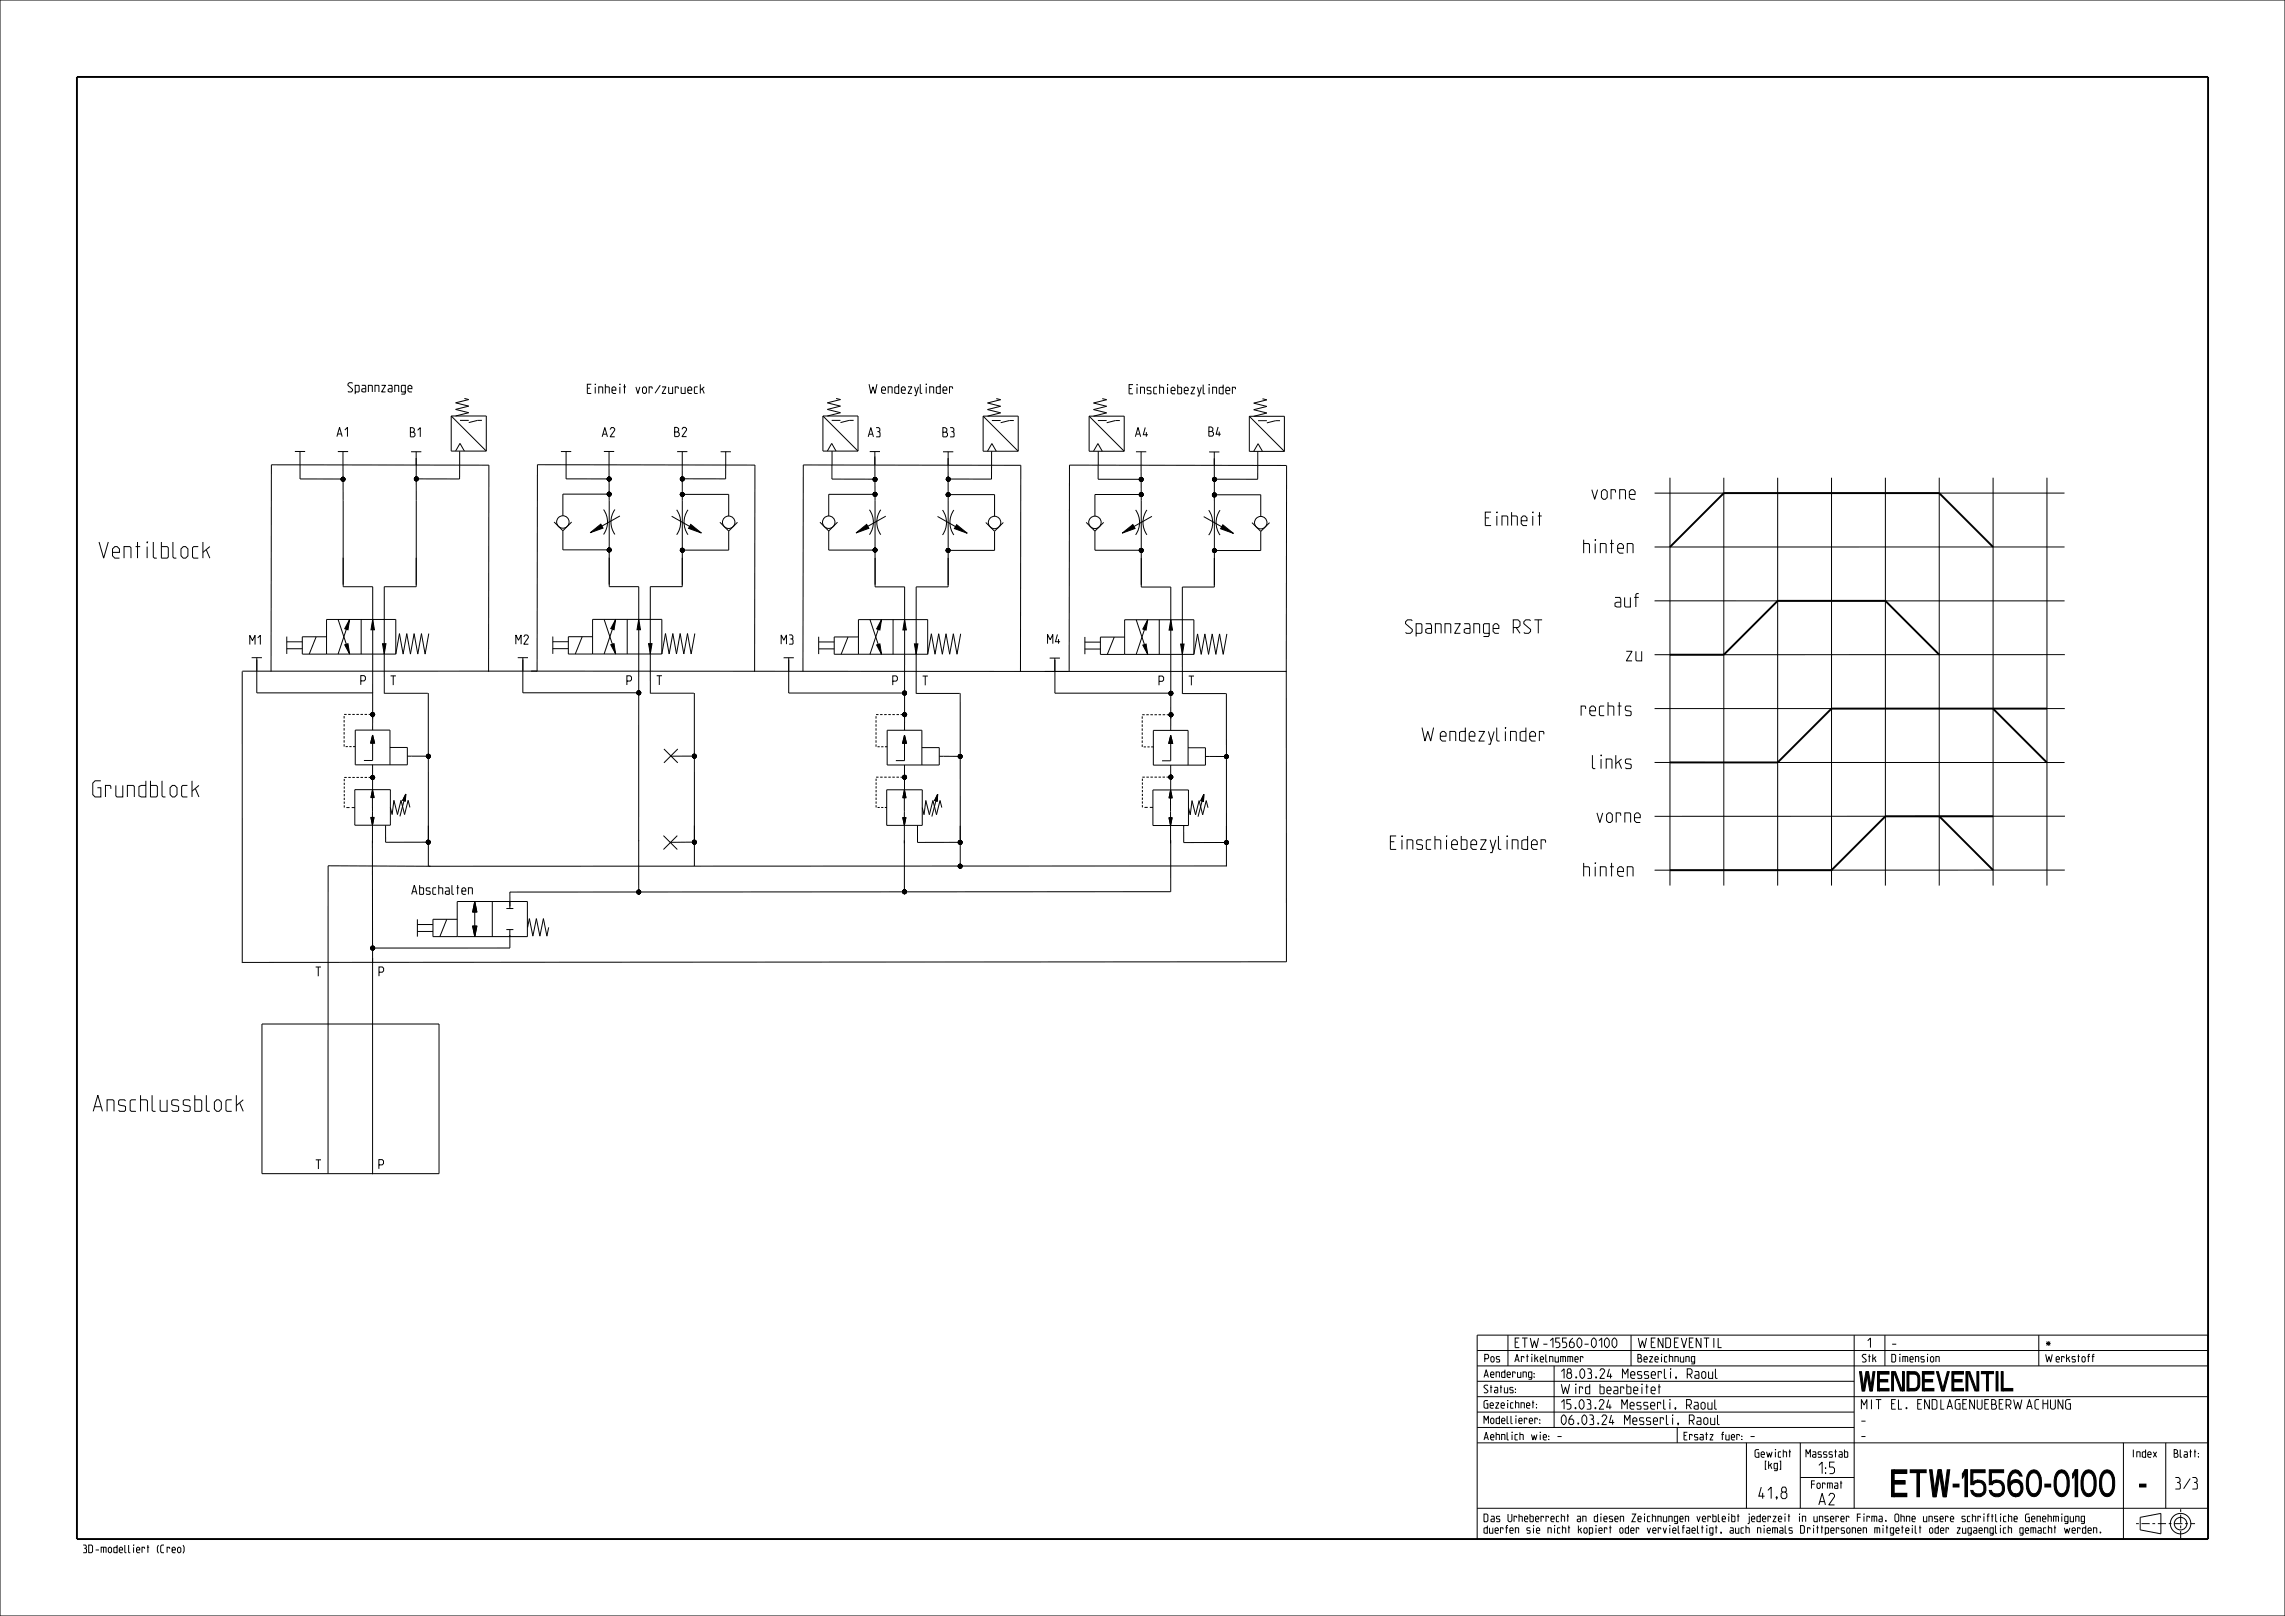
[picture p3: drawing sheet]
<svg xmlns="http://www.w3.org/2000/svg" width="594mm" height="420mm" viewBox="0 0 594 420" stroke-linecap="round" stroke-linejoin="round" font-family="sans-serif">
<defs><g id="words">
<g font-size="9.1">
<text x="468.7" y="389">ETW-15560-0100</text>
<text x="554.4" y="389">-</text>
</g>
<text font-size="6.5" x="483.4" y="361.5">WENDEVENTIL</text>
<g font-size="5.5">
<text x="24.9" y="145.1">Ventilblock</text>
<text x="23.3" y="207.1">Grundblock</text>
<text x="23.4" y="288.8">Anschlussblock</text>
</g>
<g font-size="4.6">
<text x="413.1" y="129.8">vorne</text>
<text x="386.1" y="136.6">Einheit</text>
<text x="411" y="143.8">hinten</text>
<text x="419.8" y="157.8">auf</text>
<text x="365.4" y="164.6">Spannzange RST</text>
<text x="422.8" y="171.8">zu</text>
<text x="411" y="186">rechts</text>
<text x="369" y="192.6">Wendezylinder</text>
<text x="414" y="199.8">links</text>
<text x="414.5" y="213.8">vorne</text>
<text x="360.8" y="220.8">Einschiebezylinder</text>
<text x="411" y="227.8">hinten</text>
</g>
<g font-size="3.9">
<text x="471.5" y="383">1:5</text>
<text x="456.3" y="389.5">41,8</text>
<text x="565.1" y="387">3/3</text>
<text x="472.7" y="391.1">A2</text>
</g>
<g font-size="3.3">
<text x="393.4" y="350.2">ETW-15560-0100</text>
<text x="425.4" y="350.2">WENDEVENTIL</text>
<text x="485" y="350.2">1</text>
<text x="491.4" y="350.2">-</text>
<text x="531.4" y="350.2">*</text>
<text x="405.4" y="358.2">18.03.24 Messerli, Raoul</text>
<text x="405.4" y="362.2">Wird bearbeitet</text>
<text x="405.4" y="370.2">06.03.24</text>
<text x="405.4" y="366.2">15.03.24 Messerli, Raoul</text>
<text x="422.3" y="370.2">Messerli, Raoul</text>
<text x="483.4" y="370.2">-</text>
<text x="483.4" y="366.2">MIT EL. ENDLAGENUEBERWACHUNG</text>
<text x="404.9" y="374.2">-</text>
<text x="455.1" y="374.2">-</text>
<text x="483.4" y="374.2">-</text>
</g>
<g font-size="3.1">
<text x="90" y="101.9">Spannzange</text>
<text x="152.2" y="102.3">Einheit vor/zurueck</text>
<text x="225.5" y="102.2">Wendezylinder</text>
<text x="293.1" y="102.4">Einschiebezylinder</text>
<text x="87.1" y="113.5">A1</text>
<text x="106.2" y="113.5">B1</text>
<text x="156.1" y="113.5">A2</text>
<text x="174.9" y="113.5">B2</text>
<text x="225.2" y="113.5">A3</text>
<text x="244.6" y="113.5">B3</text>
<text x="294.7" y="113.5">A4</text>
<text x="313.8" y="113.4">B4</text>
<text x="64.5" y="167.5">M1</text>
<text x="133.6" y="167.4">M2</text>
<text x="202.6" y="167.4">M3</text>
<text x="271.9" y="167.3">M4</text>
<text x="93.3" y="178">P</text>
<text x="101.1" y="178.1">T</text>
<text x="162.5" y="178">P</text>
<text x="170.2" y="178">T</text>
<text x="231.6" y="178.1">P</text>
<text x="239.4" y="178.1">T</text>
<text x="300.8" y="178.1">P</text>
<text x="308.6" y="178.1">T</text>
<text x="106.6" y="232.4">Abschalten</text>
<text x="81.6" y="253.7">T</text>
<text x="98.1" y="253.7">P</text>
<text x="81.6" y="303.8">T</text>
<text x="98" y="303.8">P</text>
</g>
<g font-size="2.6">
<text x="385.7" y="354">Pos</text>
<text x="393.4" y="354">Artikelnummer</text>
<text x="425.4" y="354">Bezeichnung</text>
<text x="483.7" y="354">Stk</text>
<text x="491.4" y="354">Dimension</text>
<text x="531.4" y="354">Werkstoff</text>
<text x="385.4" y="358">Aenderung:</text>
<text x="385.4" y="366">Gezeichnet:</text>
<text x="385.4" y="362">Status:</text>
<text x="385.4" y="370">Modellierer:</text>
<text x="385.4" y="374.2">Aehnlich wie:</text>
<text x="437.4" y="374.2">Ersatz fuer:</text>
<text x="455.5" y="378.7">Gewicht</text>
<text x="457.9" y="381.7">[kg]</text>
<text x="468.8" y="378.7">Massstab</text>
<text x="553.6" y="378.7">Index</text>
<text x="563.8" y="378.7">Blatt:</text>
<text x="470.3" y="386.9">Format</text>
<text x="385.4" y="395.5">Das Urheberrecht an diesen Zeichnungen verbleibt jederzeit in unserer Firma.</text>
<text x="492.6" y="395.5">Ohne unsere schriftliche Genehmigung</text>
<text x="385.4" y="398.5">duerfen sie nicht kopiert oder vervielfaeltigt, auch niemals Drittpersonen</text>
<text x="487.4" y="398.5">mitgeteilt oder zugaenglich gemacht werden.</text>
<text x="21.2" y="403.6">3D-modelliert (Creo)</text>
</g>
</g></defs>
<g fill="#000">
<path d="M88.7 124.5h1zM88.7 124.5l1 .1zM88.7 124.4h1zM88.7 124.6h1zM88.7 124.3h.9zM88.7 124.7h1zM88.8 124.3h.8zM88.7 124.8h.9zM88.8 124.2h.7zM88.8 124.8h.8zM88.8 124.9h.7zM88.9 124.2l.5-.1z"/>
<path d="M88.9 124.9h.6zM88.9 124.1h.5zM88.9 125h.5zM89 124.1h.3zM89 125h.4zM89.1 124.1h.1zM89.1 125h.2zM89.1 124.1h.2zM89 124.1h.4zM89.1 125h.3zM88.9 124.2h.6zM88.9 125l.6-.1z"/>
<path d="M88.8 124.9l.8-.1zM88.7 124.8l1-.1zM88.7 124.7l1-.1zM107.7 124.4h1zM107.7 124.5h1zM107.8 124.3h.9zM107.8 124.2l.9 .1zM107.8 124.6h.9zM107.8 124.2h.9zM107.8 124.7h.9zM107.9 124.1h.7zM107.8 124.7l.9 .1z"/>
<path d="M107.9 124.1h.6zM107.9 124.8h.7zM107.9 124.1l.6-.1zM107.9 124.9h.6zM108 124h.4zM108 124.9h.5zM108.1 124h.2zM108.1 124.9h.3zM108.1 125h.2zM108.1 124h.3zM108.2 125h.1zM108 124h.5z"/>
<path d="M108.1 125l.3-.1zM108.1 124.9h.4zM107.9 124.9l.7-.1zM107.9 124.8h.8zM107.8 124.7l.9-.1zM107.8 124.6l.9-.1zM153.4 138.5l2.8-2.3 .6 1zM157.9 124.4h.9zM157.9 124.5h1zM157.9 124.3h.9zM157.9 128.3l1 .1zM157.9 128.4h1z"/>
<path d="M157.9 128.3h.9zM157.9 124.6h.9zM157.9 128.5h1zM157.9 128.2h.9zM157.9 124.2h.9zM157.9 128.6h.9zM158 128.1h.8zM157.9 124.7h.9zM158 124.1h.7zM158 128.1h.7zM157.9 124.8h.9zM157.9 128.7h.9z"/>
<path d="M158 128.1l.7-.1zM158 124.8h.7zM158 128.8h.7zM158 124.1h.6zM158.1 128h.5zM158 124.9h.7zM158.1 124h.4zM158.1 128h.4zM158.1 124.9h.5zM158.1 128.9h.5zM158.2 124h.3zM158.2 128l.3-.1z"/>
<path d="M158.2 125h.3zM158.2 128.9h.3zM158.3 124h.1zM158.3 127.9h.1zM158.3 124h.2zM158.3 127.9h.2zM158.3 125h.2zM158.2 128h.3zM158.3 128.9h.2zM158.1 124l.5 .1zM158.2 125l.4-.1zM158.1 128h.6z"/>
<path d="M158.2 128.9h.4zM158.1 124.9h.6zM158.1 128.9l.6-.1zM158 124.9l.7-.1zM158 124.8h.8zM158 128.8l.8-.1zM157.9 124.8l.9-.1zM157.9 128.7l.9-.1zM157.9 124.7l.9-.1zM157.9 124.6l1-.1zM157.9 128.6l1-.1zM157.9 128.5l1-.1z"/>
<path d="M176.9 128.4h1zM176.9 128.5h1zM176.9 128.3l.9 .1zM176.9 124.4h1zM176.9 124.5h1zM176.9 124.3h1zM176.9 128.6h1zM176.9 128.3h.9zM176.9 124.5l1 .1zM176.9 124.3h.9zM176.9 128.6h.9zM177 128.2h.8z"/>
<path d="M176.9 124.6h1zM177 124.2h.8zM176.9 128.7h.9zM177 128.2h.7zM176.9 124.7h.9zM177 124.1h.7zM177 128.8h.8zM177 128.2l.7-.1zM177 124.8h.8zM177 128.8h.7zM177 124.8h.7zM177.1 128.1h.5z"/>
<path d="M177.1 124.1l.5-.1zM177.1 128.9h.6zM177.1 124.9h.6zM177.1 128.1l.4-.1zM177.1 124h.5zM177.1 128.9h.5zM177.1 124.9h.5zM177.2 128h.3zM177.2 124h.3zM177.2 129h.3zM177.2 124.9h.4zM177.3 128h.1z"/>
<path d="M177.3 129h.2zM177.3 124h.1zM177.3 125h.2zM177.3 128h.2zM177.3 124h.2zM177.2 124h.4zM177.3 125l.3-.1zM177.1 128.1h.6zM177.2 129l.4-.1zM177.1 124.1h.6zM177.1 128.9l.6-.1zM177.1 124.9l.6-.1z"/>
<path d="M177 128.8l.8-.1zM177 124.8l.8-.1zM176.9 128.7l.9-.1zM176.9 124.7l1-.1zM176.9 128.6l1-.1zM179.6 136.3l2.7 2.2-3.3-1.2zM222.5 138.5l2.8-2.2 .6 1zM227 128.4h1zM227 124.5h1zM227 128.5h1zM227 128.3h.9zM227 124.6h1z"/>
<path d="M227 124.4h1zM227 124.7h1zM227 128.2l.9 .1zM227 124.4h.9zM227 128.6h.9zM227.1 128.2h.8zM227.1 124.3h.8zM227 128.7h.9zM227 124.8h.9zM227.1 128.1h.7zM227.1 124.2h.7zM227.1 128.7l.8 .1z"/>
<path d="M227.1 124.9h.8zM227.1 128.8h.7zM227.1 124.9h.7zM227.2 128.1l.5-.1zM227.2 124.2h.5zM227.2 128.9h.6zM227.2 125h.6zM227.2 128h.5zM227.2 124.2l.5-.1zM227.2 128.9h.5zM227.2 125h.5zM227.3 128h.3z"/>
<path d="M227.3 124.1h.3zM227.3 128.9h.4zM227.3 125.1h.4zM227.4 128h.1zM227.4 129h.2zM227.4 124.1h.1zM227.4 125.1h.2zM227.4 128h.2zM227.4 124.1h.2zM227.3 128h.4zM227.3 124.1h.4zM227.4 129l.3-.1z"/>
<path d="M227.4 125.1h.3zM227.2 128.1h.6zM227.2 124.2h.6zM227.3 125.1l.4-.1zM227.2 128.9l.6-.1zM227.2 125l.6-.1zM227.1 128.8h.8zM227.1 128.7h.8zM227.1 124.9l.8-.1zM227 128.7l.9-.1zM227 124.8l1-.1zM227 128.6l1-.1z"/>
<path d="M227 124.7l1-.1zM246 128.5h1zM246 128.6h1zM246 128.4h1zM246 128.3h.9zM246 124.5h1zM246 124.4h1zM246 128.7h1zM246 124.6h1zM246.1 128.3h.8zM246.1 124.3h.9zM246 124.7h1z"/>
<path d="M246 128.8h.9zM246.1 124.2l.8 .1zM246.1 128.2h.8zM246.1 124.7l.9 .1zM246.2 124.2h.7zM246.1 128.8h.8zM246.1 128.2h.7zM246.1 124.8h.8zM246.2 124.2l.6-.1zM246.1 128.9h.8zM246.2 128.2l.5-.1zM246.1 124.9h.8z"/>
<path d="M246.2 124.1h.6zM246.2 129h.6zM246.2 128.1h.5zM246.2 124.9h.6zM246.3 124.1h.4zM246.2 129h.5zM246.3 128.1h.3zM246.3 125h.5zM246.3 124.1l.3-.1zM246.3 129h.4zM246.3 125h.4zM246.4 128.1h.1z"/>
<path d="M246.4 129.1h.2zM246.4 124h.1zM246.4 125h.2zM246.4 128.1h.2zM246.4 124h.2zM246.3 128.1h.4zM246.5 125h.1zM246.4 129.1l.3-.1zM246.3 124.1h.5zM246.4 125h.3zM246.2 128.2h.6zM246.3 125l.5-.1z"/>
<path d="M246.2 129l.7-.1zM246.2 124.9h.7zM246.1 128.9l.8-.1zM246.1 124.9l.8-.1zM246 128.8l1-.1zM246.1 124.8h.9zM246 128.7l1-.1zM246.1 124.7h.9zM246 124.7l1-.1zM246 124.6l1-.1zM248.7 136.4l2.8 2.2-3.4-1.2zM291.7 138.6l2.8-2.3 .6 1z"/>
<path d="M296.2 124.5h1zM296.2 128.5h1zM296.2 124.6h1zM296.2 124.4h.9zM296.2 128.4h1zM296.2 124.7h1zM296.2 128.6h1zM296.2 128.3h.9zM296.2 124.7h.9zM296.2 128.7h1zM296.3 124.3h.8zM296.3 128.3h.8z"/>
<path d="M296.2 124.8h.9zM296.2 128.8h.9zM296.3 124.2h.7zM296.3 128.2h.7zM296.3 124.9h.8zM296.3 128.8h.8zM296.3 128.2l.7-.1zM296.3 124.9h.7zM296.3 128.9h.7zM296.4 124.2h.5zM296.4 128.1h.5zM296.4 125h.6z"/>
<path d="M296.4 128.9h.6zM296.4 124.2l.4-.1zM296.4 125h.5zM296.4 129h.5zM296.5 124.1h.3zM296.5 128.1h.3zM296.5 125.1h.3zM296.5 129h.4zM296.6 124.1h.1zM296.6 125.1h.2zM296.6 128.1l.1-.1zM296.6 129h.2z"/>
<path d="M296.6 124.1h.2zM296.6 128.1h.2zM296.5 128.1h.4zM296.6 129h.3zM296.4 124.2h.6zM296.5 125.1l.4-.1zM296.4 128.1h.6zM296.4 129l.6-.1zM296.4 125l.6-.1zM296.3 128.9l.8-.1zM296.3 124.9l.8-.1zM296.2 124.8l.9-.1z"/>
<path d="M296.2 128.8l1-.1zM296.2 128.7l1-.1zM296.2 124.7l1-.1zM296.2 128.6l1-.1zM315.2 128.6h1zM315.2 128.5h1zM315.2 128.7h1zM315.2 128.4h.9zM315.2 124.5h1zM315.2 124.6h1zM315.2 124.4h1zM315.2 128.8h1z"/>
<path d="M315.2 124.6l1 .1zM315.3 124.4h.9zM315.3 128.3l.8 .1zM315.2 124.7h1zM315.3 124.3h.8zM315.2 128.8l.9 .1zM315.3 128.3h.8zM315.3 124.8h.9zM315.4 124.2h.7zM315.3 128.9h.8zM315.3 128.3l.7-.1zM315.3 124.9h.8z"/>
<path d="M315.4 124.2h.6zM315.3 129h.8zM315.4 128.2h.5zM315.4 124.2l.6-.1zM315.4 129h.6zM315.4 125h.6zM315.5 124.1h.4zM315.4 129.1h.5zM315.5 128.2l.3-.1zM315.5 125h.5zM315.5 124.1h.3zM315.5 129.1h.4z"/>
<path d="M315.5 125h.4zM315.6 128.1h.1zM315.6 129.1h.2zM315.6 124.1h.2zM315.6 125.1h.2zM315.6 128.1h.2zM315.5 128.2h.4zM315.7 125.1h.1zM315.6 129.1h.3zM315.5 124.1h.5zM315.6 125.1l.3-.1zM315.4 128.2h.6z"/>
<path d="M315.4 129.1l.6-.1zM315.4 129h.7zM315.4 125l.7-.1zM315.3 129l.8-.1zM315.3 124.9l.9-.1zM315.2 128.8l1-.1zM315.2 128.7l1-.1zM315.3 124.8l.9-.1zM317.9 136.4l2.7 2.2-3.3-1.2zM157.9 142.9h1zM157.9 142.8h1zM157.9 143h1z"/>
<path d="M157.9 142.7h.9zM157.9 143.1h1zM158 142.6l.8 .1zM157.9 143.1l.9 .1zM158 142.6h.7zM158 143.2h.8zM158 142.6l.7-.1zM158 143.3h.7zM158.1 142.5h.5zM158.1 143.3h.6zM158.1 143.4h.5zM158.2 142.5l.3-.1z"/>
<path d="M158.2 143.4h.4zM158.3 142.4h.1zM158.3 143.4h.2zM158.3 142.4h.2zM158.2 142.5h.4zM158.3 143.4h.3zM158.1 142.5h.6zM158.1 143.4l.6-.1zM158 143.3l.8-.1zM157.9 143.1l1-.1zM157.9 143l1-.1zM176.9 142.9h1z"/>
<path d="M176.9 143h1zM176.9 142.8h1zM176.9 143.1h1zM176.9 142.8h.9zM177 142.7h.8zM176.9 143.2h.9zM177 142.6l.7 .1zM177 143.3h.8zM177 142.6h.7zM177 143.3h.7zM177.1 142.6h.5zM177.1 143.4h.6z"/>
<path d="M177.1 142.6l.5-.1zM177.1 143.4h.5zM177.2 142.5h.3zM177.2 143.5h.4zM177.3 142.5h.1zM177.3 143.5h.2zM177.3 142.5h.2zM177.2 142.5h.4zM177.3 143.5h.3zM177.1 142.6h.6zM177.2 143.5l.4-.1zM177.1 143.4l.6-.1z"/>
<path d="M177 143.3l.8-.1zM176.9 143.2l1-.1zM176.9 143.1l1-.1zM227 142.9h1zM227 142.9l1 .1zM227 142.8h1zM227 143h1zM227 142.7h.9zM227 143.1h1zM227.1 142.7h.8zM227 143.2h.9zM227.1 142.6h.7z"/>
<path d="M227.1 143.2h.8zM227.1 143.3h.7zM227.2 142.6l.5-.1zM227.2 143.3h.6zM227.2 142.5h.5zM227.2 143.4h.5zM227.3 142.5h.3zM227.3 143.4h.4zM227.4 142.5h.1zM227.4 143.4h.2zM227.4 142.5h.2zM227.3 142.5h.4z"/>
<path d="M227.4 143.5l.2-.1zM227.4 143.4h.3zM227.2 142.6h.6zM227.2 143.4l.6-.1zM227.1 143.3l.8-.1zM227 143.2l1-.1zM227 143.1l1-.1zM246 143h1zM246 142.9h.9zM246 143.1h1zM246 142.8h.9zM246 143.2h.9z"/>
<path d="M246.1 142.8h.8zM246 143.3h.9zM246.1 142.7h.7zM246.1 143.3h.8zM246.1 143.4h.7zM246.2 142.6h.5zM246.2 143.4h.6zM246.2 142.6h.4zM246.2 143.5h.5zM246.3 142.6h.3zM246.3 143.5h.3zM246.4 142.6l.1-.1z"/>
<path d="M246.4 143.5h.2zM246.4 142.6h.2zM246.2 142.6l.6 .1zM246.3 143.5h.4zM246.2 143.5l.6-.1zM246.1 143.4l.8-.1zM246 143.3l.9-.1zM246 143.2l1-.1zM246 143.1l1-.1zM296.2 143h1zM296.2 142.9h1zM296.2 143.1h1z"/>
<path d="M296.2 142.8h.9zM296.2 143.2h1zM296.3 142.7l.8 .1zM296.2 143.2l.9 .1zM296.3 142.7h.7zM296.3 143.3h.8zM296.3 142.7l.7-.1zM296.3 143.4h.7zM296.4 142.6h.5zM296.4 143.4h.6zM296.4 143.5h.5zM296.5 142.6l.3-.1z"/>
<path d="M296.5 143.5h.4zM296.6 142.5h.1zM296.6 143.5h.2zM296.6 142.5h.2zM296.5 142.6h.4zM296.6 143.5h.3zM296.4 142.6h.6zM296.4 143.5l.6-.1zM296.3 143.4l.8-.1zM296.2 143.2l1-.1zM296.2 143.1l1-.1zM315.2 143h1z"/>
<path d="M315.2 143.1h1zM315.2 142.9h1zM315.2 143.2h1zM315.3 142.9h.8zM315.3 142.8h.8zM315.2 143.3h.9zM315.3 142.7l.8 .1zM315.3 143.4h.8zM315.3 142.7h.7zM315.4 142.7h.5zM315.4 143.5h.6zM315.5 142.7l.4-.1z"/>
<path d="M315.4 143.5h.5zM315.5 142.6h.3zM315.5 143.6h.4zM315.6 142.6h.1zM315.6 143.6h.2zM315.6 142.6h.2zM315.5 142.6h.4zM315.7 143.6h.1zM315.5 142.7h.4zM315.6 143.6h.3zM315.4 142.7h.6zM315.5 143.6l.4-.1z"/>
<path d="M315.4 143.5l.7-.1zM315.3 143.4l.8-.1zM315.2 143.3l1-.1zM315.2 143.2l1-.1zM89.6 167.6l.9-.3 .4 2.7zM90.9 161l-.4 2.7-.9-.3zM96.9 161l.4 2.7h-.9zM99.4 167.3h.9l-.4 2.7zM158.8 167.6l.8-.3 .4 2.7zM160 161l-.4 2.7-.8-.3zM165.6 179.9h.9zM165.6 179.8h.9z"/>
<path d="M165.7 179.7h.7zM165.7 179.7l.6-.1zM165.8 179.6h.4zM165.9 179.6h.3zM165.9 179.6h.2zM166 161l.5 2.7h-.9zM165.8 179.6h.5zM165.6 180h.9zM165.5 180.1h1zM168.6 167.3h.9l-.5 2.7zM227.9 167.6l.8-.3 .5 2.7zM229.2 161l-.5 2.7-.8-.3z"/>
<path d="M234.7 179.9h.9zM234.7 179.8h.9zM234.8 179.8h.7zM234.8 179.8l.7-.1zM234.8 179.7h.6zM234.9 179.7h.4zM235 179.7l.2-.1zM235 179.6h.2zM235.2 161l.4 2.7h-.9zM235 179.7h.3zM234.9 179.7h.5zM234.8 179.7h.7z"/>
<path d="M234.7 180h.9zM234.6 180h1zM237.7 167.3h.9l-.4 2.7zM297.1 167.7l.8-.3 .5 2.7zM298.4 161.1l-.5 2.7-.8-.3zM304 179.9h.8zM304 179.8h.7zM304.1 179.8h.5zM304.1 179.7h.5zM304.2 179.7h.3zM304.3 179.7h.1zM304.4 161.1l.4 2.7h-.9z"/>
<path d="M304.3 179.7h.2zM304.2 179.7h.4zM304.1 179.7l.5 .1zM304.1 179.8h.6zM303.9 180h.9zM303.9 180h1zM306.9 167.4h.9l-.4 2.7zM96.4 185.6h1zM96.4 185.7h1zM96.4 185.5h.9zM96.4 185.8h1zM96.4 185.8h.9z"/>
<path d="M96.5 185.4h.8zM96.4 185.9h.9zM96.5 185.3h.7zM96.5 186h.8zM96.5 186h.7zM96.6 185.3h.5zM96.6 186.1h.6zM96.6 185.2h.4zM96.6 186.1h.5zM96.7 185.2h.3zM96.7 186.2h.3zM96.8 185.2h.1z"/>
<path d="M96.8 186.2h.2zM96.9 191l.5 2.1h-1zM96.8 185.2h.2zM96.6 185.2l.5 .1zM96.6 185.3h.6zM96.7 186.2l.4-.1zM96.6 186.1l.6-.1zM96.5 186l.8-.1zM96.4 185.9l.9-.1zM96.4 185.8l1-.1zM110.9 196.5h1zM110.9 196.4h.9z"/>
<path d="M110.9 196.6h1zM110.9 196.3h.9zM110.9 196.7h.9zM110.9 196.8h.9zM111 196.2h.7zM111 196.9h.7zM111.1 196.1h.5zM111.1 196.1h.4zM111.1 197h.5zM111.2 196.1h.3zM111.2 197h.3zM111.3 196.1l.1-.1z"/>
<path d="M111.3 196.1h.2zM111.3 197h.2zM111.1 196.1l.6 .1zM111.2 197h.4zM111.1 197l.6-.1zM111 196.9l.8-.1zM110.9 196.8l.9-.1zM110.9 196.7l1-.1zM110.9 196.6l1-.1zM165.6 180.1h.9zM165.6 180.2h.9zM165.6 180.3h.9z"/>
<path d="M165.7 180.4h.7zM165.7 180.5h.7zM165.8 180.5h.5zM165.9 180.5h.3zM165.9 180.6h.3zM166 180.6h.2zM165.9 180.6l.3-.1zM165.9 180.5h.4zM165.8 180.5h.6zM165.7 180.5l.7-.1zM165.7 180.4l.8-.1zM165.6 180.3l.9-.1z"/>
<path d="M165.6 180.2l.9-.1zM180 196.4h1zM180 196.5h1zM180 196.6h1zM180.1 196.3h.9zM180 196.7h1zM180.1 196.2h.8zM180.1 196.7h.9zM180.1 196.8h.8zM180.1 196.2l.7-.1zM180.1 196.9h.8zM180.2 196.1h.6z"/>
<path d="M180.2 196.9h.6zM180.3 196.1h.4zM180.3 197h.5zM180.3 196.1l.3-.1zM180.3 197h.4zM180.4 196h.1zM180.4 197h.2zM180.4 196h.2zM180.5 197h.1zM180.3 196.1h.5zM180.4 197h.3zM180.3 197l.5-.1z"/>
<path d="M180.2 196.9h.7zM180.1 196.9l.8-.1zM180.1 196.8l.9-.1zM180 196.7l1-.1zM180 196.6l1-.1zM234.6 180.1h1zM234.6 180.2h1zM234.7 185.6h1zM234.7 185.7h1zM234.7 185.6h.9zM234.7 185.8h1zM234.7 185.5h.9z"/>
<path d="M234.7 180.3h.9zM234.7 185.9h.9zM234.8 185.4h.8zM234.8 185.4h.7zM234.7 180.4h.9zM234.7 186h.9zM234.8 185.4l.7-.1zM234.8 180.5h.7zM234.8 186.1h.7zM234.9 185.3h.5zM234.9 185.3h.4zM234.9 180.6h.5z"/>
<path d="M234.9 186.2h.5zM235 185.3l.3-.1zM235 180.6h.3zM235 186.2h.3zM235 180.6h.2zM235.1 185.2h.1zM235.1 191.1l.5 2.1h-1zM235.1 185.2h.2zM235.1 180.6h.1zM235 185.3h.3zM235.1 186.2h.2zM235 180.6h.4z"/>
<path d="M234.9 185.3h.6zM235 186.2h.4zM234.9 180.6l.6-.1zM234.9 186.2l.6-.1zM234.8 180.5l.8-.1zM234.8 186.1l.8-.1zM234.7 180.4l.9-.1zM234.7 186l.9-.1zM234.7 180.3l.9-.1zM234.6 180.2l1-.1zM234.7 185.9l1-.1zM234.7 185.8l1-.1z"/>
<path d="M249.1 196.5h1zM249.1 196.6h1zM249.1 196.4h1zM249.1 196.7h1zM249.2 196.4h.9zM249.2 196.3h.8zM249.2 196.8h.9zM249.2 196.2h.8zM249.2 196.9h.8zM249.2 196.2h.7zM249.3 196.2h.6zM249.3 197h.6z"/>
<path d="M249.4 196.2l.4-.1zM249.4 197h.5zM249.4 196.1h.3zM249.4 197.1h.4zM249.5 196.1h.1zM249.5 197.1h.2zM249.5 196.1h.2zM249.4 196.1h.4zM249.6 197.1h.1zM249.4 196.2h.5zM249.5 197.1h.3zM249.4 197.1l.5-.1z"/>
<path d="M249.3 197l.7-.1zM249.2 196.9l.9-.1zM249.2 196.8l.9-.1zM249.1 196.7l1-.1zM303.9 180.1h1zM303.9 180.2h1zM303.9 180.3h1zM303.9 185.7h1zM303.9 185.8h1zM303.9 185.6h1zM304 185.5h.8zM303.9 185.9h1z"/>
<path d="M303.9 180.4h.9zM303.9 186h.9zM304 185.4h.8zM304 180.5h.8zM304 186h.8zM304 185.4h.7zM304 180.5h.7zM304 186.1h.8zM304.1 185.4l.5-.1zM304.1 180.6h.6zM304.1 186.2h.6zM304.2 185.3h.4z"/>
<path d="M304.1 180.6h.5zM304.1 186.2h.5zM304.2 185.3h.3zM304.2 180.6l.4 .1zM304.2 186.2h.4zM304.3 180.7h.2zM304.3 191.1l.5 2.1h-1zM304.3 185.3h.1zM304.3 186.3h.2zM304.3 185.3h.2zM304.4 186.3h.1zM304.3 180.7h.3z"/>
<path d="M304.3 186.3l.3-.1zM304.2 180.6h.4zM304.1 185.4h.6zM304.1 180.6l.6-.1zM304.1 186.2l.7-.1zM304 186.1l.8-.1zM304 180.5l.8-.1zM303.9 180.4l1-.1zM303.9 180.3l1-.1zM303.9 186l1-.1zM303.9 185.9l1-.1zM318.3 196.6h1z"/>
<path d="M318.3 196.5h1zM318.3 196.7h1zM318.4 196.4h.9zM318.3 196.8h1zM318.4 196.4h.8zM318.4 196.9h.9zM318.4 196.3h.8zM318.4 196.9h.8zM318.4 196.3l.7-.1zM318.4 197h.8zM318.5 196.2h.6zM318.5 197h.6z"/>
<path d="M318.6 196.2h.4zM318.6 197.1h.5zM318.6 196.2h.3zM318.6 197.1h.4zM318.7 196.2l.1-.1zM318.7 197.1h.2zM318.7 196.2h.2zM318.8 197.1h.1zM318.6 196.2h.5zM318.7 197.1h.3zM318.6 197.1l.5-.1zM318.5 197h.7z"/>
<path d="M318.4 197l.8-.1zM318.4 196.9l.9-.1zM318.3 196.8l1-.1zM318.3 196.7l1-.1zM96.4 202h1zM96.4 202.1h1zM96.4 201.9h.9zM96.4 201.8l.9 .1zM96.4 202.2h.9zM96.4 212.5h.8l-.4 2zM96.5 201.8h.8zM96.4 202.3h.9z"/>
<path d="M96.5 201.7h.7zM96.5 202.3l.8 .1zM96.5 202.4h.7zM96.6 201.7l.5-.1zM96.6 202.5h.6zM96.6 201.6h.4zM96.6 202.5h.5zM96.7 201.6h.3zM96.7 202.5h.3zM96.8 201.6h.1zM96.8 202.6h.2zM96.8 201.6h.2z"/>
<path d="M96.6 201.6h.5zM96.8 202.6l.2-.1zM96.6 201.7h.6zM96.7 202.5h.4zM96.6 202.5l.6-.1zM96.8 205.3l.4 2h-.8zM96.5 202.4h.8zM96.5 202.3h.8zM96.4 202.3l.9-.1zM96.4 202.2l1-.1zM105.5 206.4l-.1 1.8-.7-.2zM110.8 218.8h1z"/>
<path d="M110.8 218.9h1zM110.9 218.7h.9zM110.9 218.6l.9 .1zM110.9 219h.9zM110.9 218.6h.8zM110.9 219.1h.9zM111 218.5h.7zM110.9 219.2h.8zM111 218.5h.6zM111 219.2h.7zM111 218.5l.6-.1zM111 219.3h.6z"/>
<path d="M111.1 218.4h.4zM111.1 219.3h.5zM111.2 218.4h.2zM111.1 219.3h.4zM111.2 219.4h.2zM111.2 218.4h.3zM111.3 219.4h.1zM111.1 218.4h.5zM111.2 219.4l.3-.1zM111 219.3l.7-.1zM110.9 219.2l.9-.1zM110.9 219.1l.9-.1z"/>
<path d="M110.9 219l.9-.1zM180 218.8h1zM180 218.9h1zM180 218.7h1zM180.1 218.6l.9 .1zM180 219h1zM180.1 218.6h.8zM180.1 219.1h.9zM180.1 218.5h.8zM180.1 219.2h.8zM180.1 218.5h.7zM180.2 218.5l.6-.1z"/>
<path d="M180.2 219.3h.6zM180.3 218.4h.4zM180.3 219.3h.5zM180.3 218.4h.3zM180.3 219.3h.4zM180.4 218.4h.1zM180.4 219.4h.2zM180.4 218.4h.2zM180.5 219.4h.1zM180.3 218.4h.5zM180.4 219.4l.3-.1zM180.2 218.5h.6z"/>
<path d="M180.2 219.3l.7-.1zM180.1 219.2l.9-.1zM180.1 219.1l.9-.1zM180 219l1-.1zM234.7 201.9h.9zM234.6 202h1zM234.7 201.8h.9zM234.6 202.1h1zM234.7 212.5h.8l-.4 2zM234.7 202.1h.9zM234.7 201.7h.9zM234.7 202.2h.9z"/>
<path d="M234.8 201.6l.7 .1zM234.7 202.3h.9zM234.8 201.6h.7zM234.8 202.3h.7zM234.8 201.6h.6zM234.8 202.4h.7zM234.9 201.6l.4-.1zM234.9 202.4h.5zM235 201.5h.3zM235 202.5h.3zM235 201.5h.2zM235.1 202.5h.2z"/>
<path d="M234.9 201.6h.5zM235 202.5l.4-.1zM234.9 202.4h.6zM234.8 202.4l.7-.1zM235.1 205.3l.4 2h-.8zM234.8 202.3h.8zM234.7 202.3l.9-.1zM234.7 202.2l.9-.1zM234.6 202.1l1-.1zM243.8 206.4l-.2 1.8-.6-.1zM249.1 218.8l1 .1zM249.1 218.9h1z"/>
<path d="M249.1 218.8h1zM249.1 219h1zM249.2 218.7h.9zM249.1 219.1h1zM249.2 218.6h.8zM249.2 219.1h.9zM249.2 219.2h.8zM249.2 218.6l.7-.1zM249.2 219.3h.8zM249.3 218.5h.6zM249.3 219.3h.6zM249.4 218.5h.4z"/>
<path d="M249.4 219.4h.5zM249.4 218.5l.3-.1zM249.4 219.4h.4zM249.5 218.4h.1zM249.5 219.4h.2zM249.5 218.4h.2zM249.6 219.4h.1zM249.4 218.5h.5zM249.5 219.4h.3zM249.4 219.4l.5-.1zM249.3 219.3h.7zM249.2 219.3l.8-.1z"/>
<path d="M249.2 219.2l.9-.1zM249.1 219.1l1-.1zM249.1 219l1-.1zM303.9 201.9h.9zM303.8 202h1zM303.9 201.8h.9zM303.9 202h.9zM303.9 201.7h.9zM303.9 212.5h.8l-.4 2.1zM303.9 202.1h.9zM303.9 202.2h.9zM304 201.6h.7z"/>
<path d="M304 202.3h.7zM304 201.6l.6-.1zM304 202.4h.7zM304.1 201.5h.4zM304.1 202.4h.5zM304.2 201.5h.3zM304.2 202.4h.3zM304.2 201.5h.2zM304.2 202.4l.3 .1zM304.3 202.5h.2zM304.1 201.5h.5zM304.2 202.4h.4z"/>
<path d="M304.1 202.4h.6zM304.3 205.3l.4 2.1h-.8zM304 202.4l.7-.1zM304 202.3l.8-.1zM303.9 202.2l.9-.1zM303.9 202.1l.9-.1zM313 206.4l-.2 1.9-.7-.2zM318.3 218.9h1zM318.3 219h1zM318.4 218.8h.9zM318.4 218.7h.9zM318.4 219.1h.9z"/>
<path d="M318.4 218.7h.8zM318.4 219.2h.9zM318.5 218.6h.7zM318.4 219.2h.8zM318.5 218.6h.6zM318.5 219.3h.7zM318.5 218.6l.6-.1zM318.5 219.4h.6zM318.6 218.5h.4zM318.6 219.4h.5zM318.7 218.5h.2zM318.6 219.4h.4z"/>
<path d="M318.7 219.5h.2zM318.7 218.5h.3zM318.8 219.5h.1zM318.6 218.5h.5zM318.7 219.5l.3-.1zM318.5 219.4l.7-.1zM318.5 219.3l.7-.1zM318.4 219.2l.9-.1zM318.4 219.1l.9-.1zM123.4 234.3l.6 2.7h-1.1zM165.5 231.8h1zM165.6 231.7h.9z"/>
<path d="M165.5 231.9h1zM165.6 231.6h.9zM165.6 232h.9zM165.6 231.5l.8 .1zM165.6 232l.9 .1zM165.7 231.5h.7zM165.6 232.1h.8zM165.7 231.5l.6-.1zM165.7 232.2h.7zM165.7 231.4h.6zM165.7 232.2h.6zM165.8 231.4h.4z"/>
<path d="M165.8 232.3h.5zM165.9 231.4l.2-.1zM165.8 232.3h.4zM165.9 231.3h.2zM165.9 232.3h.2zM165.9 231.4h.3zM166 232.3h.1zM165.8 231.4h.5zM165.9 232.3h.3zM165.8 232.3l.5-.1zM165.7 232.2l.7-.1zM165.6 232.1h.9z"/>
<path d="M165.6 232l.9-.1zM165.5 231.9l1-.1zM234.6 231.7h1zM234.6 231.8h1zM234.7 231.6h.9zM234.6 231.8l1 .1zM234.7 231.5l.9 .1zM234.6 231.9h1zM234.7 231.5h.8zM234.7 232h.9zM234.8 231.4h.7zM234.7 232.1h.8z"/>
<path d="M234.8 231.4h.6zM234.8 232.1h.7zM234.8 231.4l.6-.1zM234.8 232.2h.6zM234.9 231.3h.4zM234.9 232.2h.5zM235 231.3h.2zM234.9 232.2h.4zM235 232.3h.2zM235 231.3h.3zM235.1 232.3h.1zM234.9 231.3h.5z"/>
<path d="M235 232.3l.3-.1zM234.8 232.2l.7-.1zM234.7 232.1l.9-.1zM234.7 232l.9-.1zM249.1 225h1zM249.1 225.1h1zM249.1 225.2h1zM249.2 224.9h.9zM249.1 225.3h1zM249.2 224.8h.8zM249.2 225.3h.9zM249.2 225.4h.8z"/>
<path d="M249.2 224.8l.7-.1zM249.2 225.5h.8zM249.3 224.7h.6zM249.3 225.5h.6zM249.4 224.7h.4zM249.4 225.6h.5zM249.4 224.7l.3-.1zM249.4 225.6h.4zM249.5 224.6h.1zM249.5 225.6h.2zM249.5 224.6h.2zM249.6 225.6h.1z"/>
<path d="M249.4 224.7h.5zM249.5 225.6h.3zM249.4 225.6l.5-.1zM249.3 225.5h.7zM249.2 225.5l.8-.1zM249.2 225.4l.9-.1zM249.1 225.3l1-.1zM249.1 225.2l1-.1zM96.4 246.3h1zM96.4 246.4h1zM96.4 246.2l.9 .1zM96.4 246.5h1z"/>
<path d="M96.4 246.2h.9zM96.4 246.5l.9 .1zM96.5 246.1h.8zM96.4 246.6h.9zM96.5 246.1h.7zM96.5 246.7h.8zM96.5 246.1l.7-.1zM96.5 246.7h.7zM96.6 246h.5zM96.6 246.8h.6zM96.6 246l.4-.1zM96.6 246.8h.5z"/>
<path d="M96.7 245.9h.3zM96.7 246.9h.3zM96.8 245.9h.1zM96.8 246.9h.2zM96.8 245.9h.2zM96.6 246h.6zM96.7 246.9l.4-.1zM96.6 246.8l.6-.1zM96.5 246.7l.8-.1zM96.4 246.5l1-.1zM122.9 240.7h1.1l-.6 2.7z"/>
</g>
<g fill="none" stroke="#000" stroke-width=".26">
<path d="M0 0h594v420h-594zM76.7 117.3h2.6M78 117.3v7.2h11.2M87.8 117.4h2.7M89.2 117.4v35.1h7.7v34.2M106.9 117.4h2.6M108.2 117.4v3.5M108.2 119v33.5h-8.3v27.7h11.3M117.3 108.1v9.1h9.1M117.3 108.1h9.1v9.1M117.3 108.1l9.1 9.1M118.4 117.2l1.2-2 1.1 2"/>
<path d="M119.5 117.3v7.2h-11.3M119.6 109.3h2.3M120.7 103.6l1.2 .2-3.5 .9 3.5 .9-3.5 .8 3.5 .9-3.5 .8M125.3 109.3h-1.2l-2.2 .5M145.8 117.4h2.7M147.2 117.4v7.1h11.2M157 117.3h2.7M158.3 117.3l.1 35.2h7.6v79.3M176 117.4h2.7M177.4 117.4v35.1h-8.4l.1 27.7M187.3 117.4h2.7M188.7 117.4l-.1 7.1-11.2-.1"/>
<path d="M213.9 108.1v9.1h9.1M213.9 108.1h9.1v9.1M213.9 108.1l9.1 9.1M215.1 117.2l1.1-2 1.1 2M216.2 109.3h2.3M216.3 117.2v7.3h11.2M217.3 103.6l1.2 .2-3.4 .9 3.4 .9-3.4 .8 3.4 .9-3.4 .8M221.9 109.3h-1.1l-2.3 .5M226.1 117.4h2.7M227.4 118.7l.1 33.8h7.7l-.1 34.2M227.4 117.4v3.4M245.1 117.4h2.7"/>
<path d="M246.5 119.1v32.9M246.5 117.4v3.5M255.6 108.2v9.1h9.1M255.6 108.2h9.1v9.1M255.6 108.2l9.1 9.1M256.7 117.3l1.1-2 1.2 2M257.8 117.3l-.1 7.2h-11.2M257.8 109.3h2.3M259 103.6l1.1 .3-3.4 .8 3.4 .9-3.4 .8 3.4 .9-3.4 .9M263.5 109.3h-1.1l-2.3 .6M283.1 108.2v9.1h9.1M283.1 108.2h9.1v9.1"/>
<path d="M283.1 108.2l9.1 9.1M284.3 117.3l1.1-2 1.1 2M285.4 109.3h2.3M285.5 117.3v7.3h11.2M286.5 103.6l1.2 .3-3.4 .8 3.4 .9-3.4 .9 3.4 .8-3.4 .9M291.1 109.3h-1.1l-2.3 .6M295.3 117.4h2.7M296.6 117.4l.1 35.2h7.7l-.1 34.1M314.3 117.5h2.7M315.7 117.5v3.4M315.7 119.1v33.5h-8.3v27.7M324.8 108.2v9.1h9.1"/>
<path d="M324.8 108.2h9.1v9.1M324.8 108.2l9.1 9.1M325.9 117.3l1.1-2 1.2 2M327 117.4l-.1 7.2-11.2-.1M327 109.3h2.3M328.2 103.6l1.1 .3-3.4 .9 3.4 .8-3.4 .9 3.4 .8-3.4 .9M332.7 109.3h-1.1l-2.3 .6M88.7 124.5l1 .1zM88.7 124.6h1zM88.7 124.5h1zM88.7 124.7l1-.1zM88.7 124.7h1z"/>
<path d="M88.7 124.4h1zM88.7 124.8l1-.1zM88.7 124.8h.9zM88.7 124.3h.9zM88.8 124.8h.8zM88.8 124.3h.8zM88.8 124.9l.8-.1zM88.8 124.9h.7zM88.8 124.2h.7zM88.9 124.9h.6zM88.9 124.2l.5-.1zM88.9 124.2h.6z"/>
<path d="M88.9 125l.6-.1zM88.9 125h.5zM88.9 124.1h.5zM89 125h.4zM89 124.1h.3zM89 124.1h.4zM89.1 125h.3zM89.1 125h.2zM89.1 124.1h.1zM89.1 124.1h.2zM107.7 124.5h1zM107.7 124.4h1z"/>
<path d="M107.8 124.6l.9-.1zM107.8 124.6h.9zM107.8 124.3h.9zM107.8 124.7l.9-.1zM107.8 124.7h.9zM107.8 124.2l.9 .1zM107.8 124.7l.9 .1zM107.8 124.2h.9zM107.9 124.8h.8zM107.9 124.8h.7zM107.9 124.1h.6zM107.9 124.1h.7z"/>
<path d="M107.9 124.9l.7-.1zM107.9 124.9h.6zM107.9 124.1l.6-.1zM108 124.9h.5zM108 124h.4zM108 124h.5zM108.1 124.9h.4zM108.1 124.9h.3zM108.1 124h.2zM108.1 124h.3zM108.1 125l.3-.1zM108.1 125h.2z"/>
<path d="M108.2 125h.1zM144 135.7l2.3 2.2M146.3 137.9v5h12.1M148.6 135.7l-2.3 2.2M153.4 138.5l2.8-2.3 .6 1zM156.9 132.4a5.6 5.6 0 0 1 0 6.5M157.9 124.5h1zM157.9 124.6l1-.1zM157.9 124.6h.9zM157.9 124.4h.9zM157.9 128.4h1zM157.9 128.5l1-.1z"/>
<path d="M157.9 128.5h1zM157.9 128.3l1 .1zM157.9 124.3h.9zM157.9 128.6l1-.1zM157.9 128.6h.9zM157.9 128.3h.9zM157.9 124.7l.9-.1zM157.9 124.7h.9zM157.9 128.2h.9zM157.9 124.8l.9-.1zM157.9 124.8h.9zM157.9 124.2h.9z"/>
<path d="M157.9 128.7l.9-.1zM157.9 128.7h.9zM158 128.1h.8zM158 124.8h.8zM158 124.8h.7zM158 124.1h.7zM158 128.8l.8-.1zM158 128.8h.7zM158 128.1l.7-.1zM158 128.1h.7zM158 124.9l.7-.1zM158 124.9h.7z"/>
<path d="M158 124.1h.6zM158.1 128h.5zM158.1 128h.6zM158.1 124.9h.6zM158.1 124.9h.5zM158.1 128.9l.6-.1zM158.1 128.9h.5zM158.1 124h.4zM158.1 124l.5 .1zM158.1 128h.4zM158.2 125l.4-.1zM158.2 125h.3z"/>
<path d="M158.2 128.9h.4zM158.2 128.9h.3zM158.2 124h.3zM158.2 128l.3-.1zM158.2 128h.3zM158.3 124h.1zM158.3 124h.2zM158.3 127.9h.1zM158.3 127.9h.2zM158.3 125h.2zM158.3 128.9h.2zM158.4 128.4h-12.1v5.6"/>
<path d="M159.8 132.4a5.6 5.6 0 0 0 0 6.5M161.1 134.1l-5.5 3.1M174.6 134.2l5.6 3.1M175.9 132.5a5.6 5.6 0 0 1 0 6.5M176.9 128.5h1zM176.9 128.6l1-.1zM176.9 128.6h1zM176.9 128.4h1zM176.9 124.5h1zM176.9 124.5l1 .1zM176.9 124.4h1zM176.9 128.6h.9z"/>
<path d="M176.9 128.3l.9 .1zM176.9 124.6h1zM176.9 124.3h1zM176.9 128.7l.9-.1zM176.9 128.7h.9zM176.9 128.3h.9zM176.9 124.7l1-.1zM176.9 124.7h.9zM176.9 124.3h.9zM177 128.8l.8-.1zM177 128.8h.8zM177 128.2h.8z"/>
<path d="M177 124.8l.8-.1zM177 124.8h.8zM177 124.2h.8zM177 128.8h.7zM177 128.2l.7-.1zM177 128.2h.7zM177 124.8h.7zM177 124.1h.7zM177.1 128.9l.6-.1zM177.1 128.9h.6zM177.1 124.9l.6-.1zM177.1 124.9h.6z"/>
<path d="M177.1 128.1h.5zM177.1 128.1h.6zM177.1 124.1l.5-.1zM177.1 124.1h.6zM177.1 128.9h.5zM177.1 124.9h.5zM177.1 128.1l.4-.1zM177.1 124h.5zM177.2 129l.4-.1zM177.2 129h.3zM177.2 124.9h.4zM177.2 128h.3z"/>
<path d="M177.2 124h.3zM177.2 124h.4zM177.3 129h.2zM177.3 125l.3-.1zM177.3 125h.2zM177.3 128h.1zM177.3 128h.2zM177.3 124h.1zM177.3 124h.2zM177.4 128.5h12v5.6M178.9 132.5a5.6 5.6 0 0 0 0 6.5M179.6 136.3l2.7 2.2-3.3-1.2z"/>
<path d="M187.1 135.7l2.3 2.3M189.4 138v5h-12M191.7 135.7l-2.3 2.3M213.2 135.7l2.2 2.3M215.4 138v5h12.1M217.7 135.7l-2.3 2.3M222.5 138.5l2.8-2.2 .6 1zM226 132.5a5.6 5.6 0 0 1 0 6.5M227 128.5h1zM227 124.6h1zM227 128.4h1zM227 124.7l1-.1z"/>
<path d="M227 124.7h1zM227 124.5h1zM227 128.6l1-.1zM227 128.6h.9zM227 128.3h.9zM227 124.4h1zM227 128.7l.9-.1zM227 128.7h.9zM227 124.8l1-.1zM227 124.8h.9zM227 128.2l.9 .1zM227 124.4h.9z"/>
<path d="M227.1 128.7h.8zM227.1 128.7l.8 .1zM227.1 124.9l.8-.1zM227.1 124.9h.8zM227.1 128.2h.8zM227.1 124.3h.8zM227.1 128.8h.8zM227.1 128.8h.7zM227.1 124.9h.7zM227.1 128.1h.7zM227.1 124.2h.7zM227.2 128.9l.6-.1z"/>
<path d="M227.2 128.9h.6zM227.2 125l.6-.1zM227.2 125h.6zM227.2 128.1l.5-.1zM227.2 128.1h.6zM227.2 124.2h.5zM227.2 124.2h.6zM227.2 128.9h.5zM227.2 125h.5zM227.2 128h.5zM227.2 124.2l.5-.1zM227.3 128.9h.4z"/>
<path d="M227.3 125.1l.4-.1zM227.3 125.1h.4zM227.3 128h.3zM227.3 128h.4zM227.3 124.1h.3zM227.3 124.1h.4zM227.4 129l.3-.1zM227.4 129h.2zM227.4 125.1h.3zM227.4 125.1h.2zM227.4 128h.1zM227.4 128h.2z"/>
<path d="M227.4 124.1h.1zM227.4 124.1h.2zM227.5 128.5h-12.1v5.6M229 132.5a5.6 5.6 0 0 0 0 6.5M230.3 134.2l-5.6 3.1M243.7 134.2l5.6 3.2M245 132.6a5.6 5.6 0 0 1 0 6.4M246 128.6h1zM246 128.5h1zM246 128.7l1-.1zM246 128.7h1zM246 128.4h1z"/>
<path d="M246 124.5h1zM246 124.6l1-.1zM246 124.6h1zM246 128.8l1-.1zM246 128.8h.9zM246 124.7l1-.1zM246 124.7h1zM246 128.3h.9zM246 124.4h1zM246.1 124.7h.9zM246.1 124.7l.9 .1zM246.1 128.8h.8z"/>
<path d="M246.1 124.3h.9zM246.1 128.3h.8zM246.1 124.8h.9zM246.1 124.8h.8zM246.1 124.2l.8 .1zM246.1 128.9l.8-.1zM246.1 128.9h.8zM246.1 128.2h.7zM246.1 128.2h.8zM246.1 124.9l.8-.1zM246.1 124.9h.8zM246.2 124.2l.6-.1z"/>
<path d="M246.2 124.2h.7zM246.2 129l.7-.1zM246.2 129h.6zM246.2 128.2l.5-.1zM246.2 128.2h.6zM246.2 124.9h.7zM246.2 124.9h.6zM246.2 124.1h.6zM246.2 129h.5zM246.2 128.1h.5zM246.3 125l.5-.1zM246.3 125h.5z"/>
<path d="M246.3 124.1h.4zM246.3 124.1h.5zM246.3 129h.4zM246.3 128.1h.3zM246.3 128.1h.4zM246.3 125h.4zM246.3 124.1l.3-.1zM246.4 129.1l.3-.1zM246.4 129.1h.2zM246.4 128.1h.1zM246.4 128.1h.2zM246.4 125h.3z"/>
<path d="M246.4 125h.2zM246.4 124h.1zM246.4 124h.2zM246.5 125h.1zM246.5 128.6h12v5.6M248 132.6a5.6 5.6 0 0 0 0 6.4M248.7 136.4l2.8 2.2-3.4-1.2zM256.3 135.8l2.2 2.3M258.5 138.1v4.9h-12M260.8 135.8l-2.3 2.3M282.4 135.8l2.2 2.2M284.6 138v5h12.1"/>
<path d="M286.9 135.8l-2.3 2.2M291.7 138.6l2.8-2.3 .6 1zM295.2 132.5a5.6 5.6 0 0 1 0 6.5M296.2 124.6h1zM296.2 128.5h1zM296.2 124.7l1-.1zM296.2 124.7h1zM296.2 124.5h1zM296.2 128.6l1-.1zM296.2 128.6h1zM296.2 124.7h.9zM296.2 128.7l1-.1z"/>
<path d="M296.2 128.7h1zM296.2 124.4h.9zM296.2 128.4h1zM296.2 124.8l.9-.1zM296.2 124.8h.9zM296.2 128.8l1-.1zM296.2 128.8h.9zM296.2 128.3h.9zM296.3 124.9l.8-.1zM296.3 124.9h.8zM296.3 128.8h.8zM296.3 124.3h.8z"/>
<path d="M296.3 128.3h.8zM296.3 124.9h.7zM296.3 128.9l.8-.1zM296.3 128.9h.7zM296.3 124.2h.7zM296.3 128.2l.7-.1zM296.3 128.2h.7zM296.4 125l.6-.1zM296.4 125h.6zM296.4 128.9h.6zM296.4 124.2h.5zM296.4 124.2h.6z"/>
<path d="M296.4 128.1h.5zM296.4 128.1h.6zM296.4 125h.5zM296.4 129l.6-.1zM296.4 129h.5zM296.4 124.2l.4-.1zM296.5 125.1l.4-.1zM296.5 125.1h.3zM296.5 129h.4zM296.5 124.1h.3zM296.5 128.1h.3zM296.5 128.1h.4z"/>
<path d="M296.6 125.1h.2zM296.6 129h.3zM296.6 129h.2zM296.6 124.1h.1zM296.6 124.1h.2zM296.6 128.1l.1-.1zM296.6 128.1h.2zM296.7 128.5h-12.1v5.6M298.2 132.5a5.6 5.6 0 0 0 0 6.5M299.5 134.2l-5.6 3.1M312.9 134.3l5.6 3.1M314.2 132.6a5.6 5.6 0 0 1 0 6.5"/>
<path d="M315.2 128.6h1zM315.2 128.7l1-.1zM315.2 128.7h1zM315.2 128.8l1-.1zM315.2 128.8h1zM315.2 128.5h1zM315.2 124.6h1zM315.2 124.6l1 .1zM315.2 124.5h1zM315.2 128.8l.9 .1zM315.2 124.7h1zM315.2 124.4h1z"/>
<path d="M315.2 128.4h.9zM315.3 124.8l.9-.1zM315.3 124.8h.9zM315.3 124.4h.9zM315.3 128.9h.8zM315.3 128.3l.8 .1zM315.3 124.9l.9-.1zM315.3 124.9h.8zM315.3 124.3h.8zM315.3 129l.8-.1zM315.3 129h.8zM315.3 128.3l.7-.1z"/>
<path d="M315.3 128.3h.8zM315.4 124.2h.6zM315.4 124.2h.7zM315.4 129h.7zM315.4 129h.6zM315.4 128.2h.5zM315.4 128.2h.6zM315.4 125l.7-.1zM315.4 125h.6zM315.4 124.2l.6-.1zM315.4 129.1l.6-.1zM315.4 129.1h.5z"/>
<path d="M315.5 125h.5zM315.5 124.1h.4zM315.5 124.1h.5zM315.5 129.1h.4zM315.5 128.2l.3-.1zM315.5 128.2h.4zM315.5 125h.4zM315.5 124.1h.3zM315.6 129.1h.3zM315.6 129.1h.2zM315.6 128.1h.1zM315.6 128.1h.2z"/>
<path d="M315.6 125.1l.3-.1zM315.6 125.1h.2zM315.6 124.1h.2zM315.7 125.1h.1zM315.7 128.6h12v5.6M317.2 132.6a5.6 5.6 0 0 0 0 6.5M317.9 136.4l2.7 2.2-3.3-1.2zM325.5 135.8l2.2 2.3M327.7 138.1v5h-12M330 135.8l-2.3 2.3M334.4 121l-56.4-.1-.1 53.7M334.5 121l-.1 53.7"/>
<path d="M434.1 124.2v106M448.1 124.2v106M462.1 124.2v106M476.1 124.2v106M490.1 124.2v106M504.1 124.2v106M518.1 124.2v106M532.1 124.2v106M536.7 128.2h-106.6M157.9 142.9h1zM157.9 143l1-.1zM157.9 143h1z"/>
<path d="M157.9 143.1l1-.1zM157.9 143.1h1zM157.9 142.8h1zM157.9 143.1l.9 .1zM157.9 142.7h.9zM158 143.2h.8zM158 142.6l.8 .1zM158 143.3l.8-.1zM158 143.3h.7zM158 142.6l.7-.1zM158 142.6h.7zM158.1 143.3h.6z"/>
<path d="M158.1 142.5h.5zM158.1 142.5h.6zM158.1 143.4l.6-.1zM158.1 143.4h.5zM158.2 143.4h.4zM158.2 142.5l.3-.1zM158.2 142.5h.4zM158.3 143.4h.3zM158.3 143.4h.2zM158.3 142.4h.1zM158.3 142.4h.2zM176.9 143h1z"/>
<path d="M176.9 143.1l1-.1zM176.9 143.1h1zM176.9 142.9h1zM176.9 142.8h1zM176.9 143.2l1-.1zM176.9 143.2h.9zM176.9 142.8h.9zM177 143.3l.8-.1zM177 143.3h.8zM177 142.7h.8zM177 143.3h.7zM177 142.6h.7z"/>
<path d="M177 142.6l.7 .1zM177.1 143.4l.6-.1zM177.1 143.4h.6zM177.1 142.6h.5zM177.1 142.6h.6zM177.1 143.4h.5zM177.1 142.6l.5-.1zM177.2 143.5l.4-.1zM177.2 143.5h.4zM177.2 142.5h.3zM177.2 142.5h.4zM177.3 143.5h.3z"/>
<path d="M177.3 143.5h.2zM177.3 142.5h.1zM177.3 142.5h.2zM227 142.9l1 .1zM227 143h1zM227 142.9h1zM227 143.1l1-.1zM227 143.1h1zM227 142.8h1zM227 143.2l1-.1zM227 143.2h.9zM227 142.7h.9z"/>
<path d="M227.1 143.2h.8zM227.1 142.7h.8zM227.1 143.3l.8-.1zM227.1 143.3h.7zM227.1 142.6h.7zM227.2 143.3h.6zM227.2 142.6l.5-.1zM227.2 142.6h.6zM227.2 143.4l.6-.1zM227.2 143.4h.5zM227.2 142.5h.5zM227.3 143.4h.4z"/>
<path d="M227.3 142.5h.3zM227.3 142.5h.4zM227.4 143.4h.3zM227.4 143.4h.2zM227.4 142.5h.1zM227.4 142.5h.2zM227.4 143.5l.2-.1zM246 143h1zM246 143.1l1-.1zM246 143.1h1zM246 143.2l1-.1zM246 143.2h.9z"/>
<path d="M246 142.9h.9zM246 143.3l.9-.1zM246 143.3h.9zM246 142.8h.9zM246.1 143.3h.8zM246.1 142.8h.8zM246.1 143.4l.8-.1zM246.1 143.4h.7zM246.1 142.7h.7zM246.2 143.4h.6zM246.2 142.6h.5zM246.2 142.6l.6 .1z"/>
<path d="M246.2 143.5l.6-.1zM246.2 143.5h.5zM246.2 142.6h.4zM246.3 143.5h.4zM246.3 143.5h.3zM246.3 142.6h.3zM246.4 143.5h.2zM246.4 142.6l.1-.1zM246.4 142.6h.2zM246.5 145v7.5h-8.3v27.8M296.2 143h1zM296.2 143.1l1-.1z"/>
<path d="M296.2 143.1h1zM296.2 143.2l1-.1zM296.2 143.2h1zM296.2 142.9h1zM296.2 143.2l.9 .1zM296.2 142.8h.9zM296.3 143.3h.8zM296.3 142.7l.8 .1zM296.3 143.4l.8-.1zM296.3 143.4h.7zM296.3 142.7l.7-.1zM296.3 142.7h.7z"/>
<path d="M296.4 143.4h.6zM296.4 142.6h.5zM296.4 142.6h.6zM296.4 143.5l.6-.1zM296.4 143.5h.5zM296.5 143.5h.4zM296.5 142.6l.3-.1zM296.5 142.6h.4zM296.6 143.5h.3zM296.6 143.5h.2zM296.6 142.5h.1zM296.6 142.5h.2z"/>
<path d="M315.2 143.1h1zM315.2 143.2l1-.1zM315.2 143.2h1zM315.2 143h1zM315.2 142.9h1zM315.2 143.3l1-.1zM315.2 143.3h.9zM315.3 142.9h.8zM315.3 143.4l.8-.1zM315.3 143.4h.8zM315.3 142.8h.8zM315.3 142.7h.7z"/>
<path d="M315.3 142.7l.8 .1zM315.4 143.5l.7-.1zM315.4 143.5h.6zM315.4 142.7h.5zM315.4 142.7h.6zM315.4 143.5h.5zM315.5 142.7l.4-.1zM315.5 142.7h.4zM315.5 143.6l.4-.1zM315.5 143.6h.4zM315.5 142.6h.3zM315.5 142.6h.4z"/>
<path d="M315.6 143.6h.3zM315.6 143.6h.2zM315.6 142.6h.1zM315.6 142.6h.2zM315.7 143.6h.1zM430.1 156.2h106.6M536.7 142.2h-106.6M63 174.5v75.8M65.4 170.9h2.7M66.8 170.9v9.2h30.2M70.5 174.5v-53.7l56.6 .1-.1 53.7M74.5 165.5v4.5"/>
<path d="M74.5 168.6h4.1M74.5 166.8h4.1M82.2 165.5l-1.8 4.5M84.9 165.5h-6.3v4.5h24.3M84.9 170v-9h18v9M87.9 161l3 9M89.6 167.6l.9-.3 .4 2.7zM90.9 161l-.4 2.7-.9-.3zM90.9 161l-3 9M93.9 161v9M96.9 161l.4 2.7h-.9zM99.4 167.3h.9l-.4 2.7z"/>
<path d="M111.5 164.7l-1 5.3-.9-5.3-1 5.3-.9-5.3-1 5.3-1-5.3-.9 5.3-1-5.3-.9 5.3M134.6 170.9h2.7M135.9 170.9v9.2h30.2M138 174.4l196.4 .1v75.5l-271.4 .1M139.6 174.4h-76.6M139.6 174.5l.1-53.7 56.6 .1-.1 53.7M143.7 165.4v4.5M143.7 168.6h4.1M143.7 166.8h4.1M151.3 165.5l-1.8 4.5M154 165.5h-6.3v4.5h6.3M154 161h18v9h-18z"/>
<path d="M157 161l3 9M158.8 167.6l.8-.3 .4 2.7zM160 161l-.4 2.7-.8-.3zM160 161l-3 9M163 161v9M165.6 180h.9zM165.6 179.9h.9zM165.6 179.8h.9zM165.7 179.7h.7zM165.7 179.7l.6-.1zM165.8 179.6h.4zM165.8 179.6h.5z"/>
<path d="M165.9 179.6h.3zM165.9 179.6h.2zM166 161l.5 2.7h-.9zM168.6 167.3h.9l-.5 2.7zM180.6 164.7l-.9 5.3-1-5.3-.9 5.3-1-5.3-.9 5.3-1-5.3-.9 5.3-1-5.3-1 5.3M203.7 171h2.7M205 171v9.1h30.2M208.7 174.5l.1-53.7 56.6 .1-.1 53.7M212.8 165.5v4.5M212.8 168.6h4.1M212.8 166.8h4.1M220.5 165.5l-1.8 4.5"/>
<path d="M223.2 165.5h-6.3v4.5h24.3M223.2 170v-9h18v9M226.2 161l3 9M227.9 167.6l.8-.3 .5 2.7zM229.2 161l-.5 2.7-.8-.3zM229.2 161l-3 9M232.2 161v9M234.7 180h.9zM234.7 179.9h.9zM234.7 179.8h.9zM234.8 179.8l.7-.1zM234.8 179.8h.7z"/>
<path d="M234.8 179.7h.6zM234.8 179.7h.7zM234.9 179.7h.4zM234.9 179.7h.5zM235 179.7l.2-.1zM235 179.7h.3zM235 179.6h.2zM235.2 161l.4 2.7h-.9zM237.7 167.3h.9l-.4 2.7zM249.7 164.7l-.9 5.3-1-5.3-.9 5.3-1-5.3-.9 5.3-1-5.3-.9 5.3-1-5.3-.9 5.3M272.9 171h2.6M274.2 171v3.5"/>
<path d="M274.2 171.5v8.7h30.2M282 165.5v4.5M282 168.7h4.1M282 166.9h4.1M289.7 165.6l-1.8 4.5M292.4 165.6h-6.3v4.5h24.3M292.4 170.1v-9h18v9M295.4 161.1l3 9M297.1 167.7l.8-.3 .5 2.7zM298.4 161.1l-.5 2.7-.8-.3zM298.4 161.1l-3 9M301.4 161.1v9"/>
<path d="M303.9 180h.9zM304 179.9h.8zM304 179.8h.7zM304.1 179.8h.5zM304.1 179.8h.6zM304.1 179.7h.5zM304.1 179.7l.5 .1zM304.2 179.7h.3zM304.2 179.7h.4zM304.3 179.7h.1zM304.3 179.7h.2zM304.4 161.1l.4 2.7h-.9z"/>
<path d="M306.9 167.4h.9l-.4 2.7zM318.9 164.8l-.9 5.3-1-5.3-.9 5.3-1-5.3-.9 5.3-1-5.3-.9 5.3-1-5.3-.9 5.3M536.8 170.1l-106.7 .1M89.5 186.1v.6M89.5 187.1v.7M89.5 188.2v.6M89.5 189.2v.7M89.5 190.3v.6M89.5 191.3v.7M89.5 192.4v.6M89.5 193.4v.6M89.5 194h.1"/>
<path d="M89.5 185.7h.6M89.8 194h.6M90.5 185.7h.7M90.8 194h.6M91.6 185.7h.6M91.8 194h.6M92.6 185.7h.7M93.7 185.7h.6M94.8 185.7h.6M95.8 185.7h.7M96.4 185.7h1zM96.4 185.8l1-.1z"/>
<path d="M96.4 185.8h1zM96.4 185.6h1zM96.4 185.8h.9zM96.4 185.5h.9zM96.4 185.9l.9-.1zM96.4 185.9h.9zM96.5 186l.8-.1zM96.5 186h.8zM96.5 185.4h.8zM96.5 186h.7zM96.5 185.3h.7zM96.6 186.1l.6-.1z"/>
<path d="M96.6 186.1h.6zM96.6 185.3h.5zM96.6 185.3h.6zM96.6 186.1h.5zM96.6 185.2h.4zM96.6 185.2l.5 .1zM96.7 186.2l.4-.1zM96.7 186.2h.3zM96.7 185.2h.3zM96.8 186.2h.2zM96.8 185.2h.1zM96.8 185.2h.2z"/>
<path d="M96.9 198.8v6.4M96.9 191l.5 2.1h-1zM96.9 193.1v4.6h-2.3M96.9 186.2v3.5M101.4 194.3h4.5v4.5h-13.6v-9h9.1v9M105.9 196.5h5.5M110.9 196.5h1zM110.9 196.6l1-.1zM110.9 196.6h1zM110.9 196.7l1-.1zM110.9 196.7h.9zM110.9 196.4h.9z"/>
<path d="M110.9 196.8l.9-.1zM110.9 196.8h.9zM110.9 196.3h.9zM111 196.9l.8-.1zM111 196.9h.7zM111 196.2h.7zM111.1 196.1h.5zM111.1 196.1l.6 .1zM111.1 197l.6-.1zM111.1 197h.5zM111.1 196.1h.4zM111.2 197h.4z"/>
<path d="M111.2 197h.3zM111.2 196.1h.3zM111.3 196.1l.1-.1zM111.3 196.1h.2zM111.3 197h.2zM111.3 180.1v45M165.5 180.1h1zM165.6 180.1h.9zM165.6 180.2l.9-.1zM165.6 180.2h.9zM165.6 180.3l.9-.1zM165.6 180.3h.9z"/>
<path d="M165.7 180.4l.8-.1zM165.7 180.4h.7zM165.7 180.5l.7-.1zM165.7 180.5h.7zM165.8 180.5h.6zM165.8 180.5h.5zM165.9 180.5h.4zM165.9 180.5h.3zM165.9 180.6l.3-.1zM165.9 180.6h.3zM166 180.6h.2zM172.6 194.7l3.6 3.6"/>
<path d="M176.2 194.7l-3.6 3.6M180 196.5h1zM180 196.6l1-.1zM180 196.6h1zM180 196.4h1zM180 196.7l1-.1zM180 196.7h1zM180.1 196.7h.9zM180.1 196.3h.9zM180.1 196.8l.9-.1zM180.1 196.8h.8zM180.1 196.2h.8z"/>
<path d="M180.1 196.9l.8-.1zM180.1 196.9h.8zM180.1 196.2l.7-.1zM180.2 196.9h.7zM180.2 196.9h.6zM180.2 196.1h.6zM180.3 197l.5-.1zM180.3 197h.5zM180.3 196.1h.4zM180.3 196.1h.5zM180.3 197h.4zM180.3 196.1l.3-.1z"/>
<path d="M180.4 180.2h-11.3M180.4 197h.3zM180.4 197h.2zM180.4 196h.1zM180.4 196h.2zM180.5 197h.1zM180.5 180.1v45M180.5 196.5h-6.1M227.7 186.1v.7M227.7 187.2v.6M227.7 188.2v.7M227.7 189.3v.6"/>
<path d="M227.7 190.3v.6M227.7 191.4v.6M227.7 192.4v.6M227.7 193.5v.6M227.7 185.7h.7M228.1 194.1h.6M228.8 185.7h.6M229.1 194.1h.6M229.9 185.7h.6M230 194.1h.6M230.9 185.7h.7M232 185.7h.6"/>
<path d="M233 185.7h.7M234.1 185.7h.6M234.6 180.1h1zM234.6 180.2l1-.1zM234.6 180.2h1zM234.6 180h1zM234.7 180.3l.9-.1zM234.7 180.3h.9zM234.7 185.7h1zM234.7 185.8l1-.1zM234.7 185.8h1zM234.7 185.6h1z"/>
<path d="M234.7 185.9l1-.1zM234.7 185.9h.9zM234.7 185.6h.9zM234.7 185.5h.9zM234.7 180.4l.9-.1zM234.7 180.4h.9zM234.7 186l.9-.1zM234.7 186h.9zM234.8 185.4h.8zM234.8 180.5l.8-.1zM234.8 180.5h.7zM234.8 186.1l.8-.1z"/>
<path d="M234.8 186.1h.7zM234.8 185.4l.7-.1zM234.8 185.4h.7zM234.9 185.3h.5zM234.9 185.3h.6zM234.9 180.6l.6-.1zM234.9 180.6h.5zM234.9 186.2l.6-.1zM234.9 186.2h.5zM234.9 185.3h.4zM235 180.6h.4zM235 180.6h.3z"/>
<path d="M235 186.2h.4zM235 186.2h.3zM235 185.3l.3-.1zM235 185.3h.3zM235 180.6h.2zM235.1 185.2h.1zM235.1 185.2h.2zM235.1 180.6h.1zM235.1 186.2h.2zM235.1 198.8v6.5M235.1 191.1l.5 2.1h-1zM235.1 193.2v4.5h-2.2"/>
<path d="M235.2 186.2l-.1 3.6M239.6 194.3h4.6v4.5h-13.6v-9h9v9M244.2 196.6h5.4M249.1 196.6h1zM249.1 196.7l1-.1zM249.1 196.7h1zM249.1 196.5h1zM249.1 196.4h1zM249.2 196.8l.9-.1zM249.2 196.8h.9zM249.2 196.4h.9zM249.2 196.9l.9-.1z"/>
<path d="M249.2 196.9h.8zM249.2 196.3h.8zM249.2 196.2h.7zM249.2 196.2h.8zM249.3 197l.7-.1zM249.3 197h.6zM249.3 196.2h.6zM249.4 197h.5zM249.4 196.2l.4-.1zM249.4 196.2h.5zM249.4 197.1l.5-.1zM249.4 197.1h.4z"/>
<path d="M249.4 196.1h.3zM249.4 196.1h.4zM249.5 180.2h-11.3M249.5 197.1h.3zM249.5 197.1h.2zM249.5 196.1h.1zM249.5 196.1h.2zM249.6 197.1h.1zM249.6 180.2v44.9M296.9 186.2v.6M296.9 187.2v.7M296.9 188.3v.6"/>
<path d="M296.9 189.3v.6M296.9 190.4v.6M296.9 191.4v.6M296.9 192.5v.6M296.9 193.5v.6M296.9 185.8h.7M297.3 194.1h.6M298 185.8h.6M298.3 194.1h.6M299.1 185.8h.6M299.2 194.1h.6M300.1 185.8h.7"/>
<path d="M301.2 185.8h.6M302.2 185.8h.7M303.3 185.8h.6M303.9 180.2h1zM303.9 180.3l1-.1zM303.9 180.3h1zM303.9 180.1h1zM303.9 185.8h1zM303.9 180h1zM303.9 185.7h1zM303.9 185.9l1-.1zM303.9 185.9h1z"/>
<path d="M303.9 180.4l1-.1zM303.9 180.4h.9zM303.9 185.6h1zM303.9 186l1-.1zM303.9 186h.9zM304 185.5h.8zM304 180.5l.8-.1zM304 180.5h.8zM304 186h.8zM304 180.5h.7zM304 186.1l.8-.1zM304 186.1h.8z"/>
<path d="M304 185.4h.7zM304 185.4h.8zM304.1 180.6l.6-.1zM304.1 180.6h.6zM304.1 186.2l.7-.1zM304.1 186.2h.6zM304.1 185.4l.5-.1zM304.1 185.4h.6zM304.1 180.6h.5zM304.1 186.2h.5zM304.2 185.3h.4zM304.2 180.6h.4z"/>
<path d="M304.2 180.6l.4 .1zM304.2 186.2h.4zM304.2 185.3h.3zM304.3 180.7h.3zM304.3 180.7h.2zM304.3 186.3l.3-.1zM304.3 186.3h.2zM304.3 185.3h.1zM304.3 185.3h.2zM304.3 198.8v6.5M304.3 191.1l.5 2.1h-1zM304.3 193.2v4.5h-2.2"/>
<path d="M304.4 186.3l-.1 3.5M304.4 186.3h.1zM308.8 194.3h4.6v4.6h-13.6v-9.1h9v9.1M313.4 196.6h5.4M318.3 196.6h1zM318.3 196.7l1-.1zM318.3 196.7h1zM318.3 196.8l1-.1zM318.3 196.8h1zM318.3 196.5h1zM318.4 196.9l.9-.1zM318.4 196.9h.9z"/>
<path d="M318.4 196.4h.9zM318.4 196.9h.8zM318.4 196.4h.8zM318.4 197l.8-.1zM318.4 197h.8zM318.4 196.3l.7-.1zM318.4 196.3h.8zM318.5 197h.7zM318.5 197h.6zM318.5 196.2h.6zM318.6 197.1l.5-.1zM318.6 197.1h.5z"/>
<path d="M318.6 196.2h.4zM318.6 196.2h.5zM318.6 197.1h.4zM318.6 196.2h.3zM318.7 180.3h-11.3M318.7 197.1h.3zM318.7 197.1h.2zM318.7 196.2l.1-.1zM318.7 196.2h.2zM318.8 197.1h.1zM318.8 180.2v45M430.1 198.2h106.6"/>
<path d="M430.1 184.2h106.6M89.5 202.4v.6M89.5 203.4v.6M89.5 204.4v.6M89.5 205.4v.6M89.5 206.4v.6M89.5 207.3v.6M89.5 208.3v.6M89.5 209.3v.6M89.5 202.1h.6M90 209.9h.9M90.5 202.1h.7"/>
<path d="M91.4 209.9h.8M91.6 202.1h.6M92.2 205.2h9.3v9.3h-9.3zM92.7 202.1h.6M93.7 202.1h.7M94.8 202.1h.6M95.8 202.1h.7M96.4 202.1h1zM96.4 202h1zM96.4 202.2l1-.1zM96.4 202.2h.9zM96.4 201.9h.9z"/>
<path d="M96.4 202.3l.9-.1zM96.4 202.3h.9zM96.4 212.5h.8l-.4 2zM96.4 201.8l.9 .1zM96.5 202.3h.8zM96.5 202.3l.8 .1zM96.5 201.8h.8zM96.5 202.4h.8zM96.5 202.4h.7zM96.5 201.7h.7zM96.6 202.5l.6-.1zM96.6 202.5h.6z"/>
<path d="M96.6 201.7l.5-.1zM96.6 201.7h.6zM96.6 202.5h.5zM96.6 201.6h.4zM96.6 201.6h.5zM96.7 202.5h.4zM96.7 202.5h.3zM96.7 201.6h.3zM96.8 202.6l.2-.1zM96.8 202.6h.2zM96.8 201.6h.1zM96.8 201.6h.2z"/>
<path d="M96.8 218.5l.1 31.7M96.8 207.2v5.2M96.8 214.5v4.6M96.8 205.3l.4 2h-.8zM96.9 202.1h.1M100.2 214.5v4.4h11.1M101.5 209.9l.4 1.8 .5-3.7 .9 3.7 .9-3.7 1 3.7 .9-3.7 .5 1.9M105 208.1l-1 4.1M105.5 206.4l-.1 1.8-.7-.2zM110.8 218.9h1zM110.8 218.8h1zM110.9 219l.9-.1z"/>
<path d="M110.9 219h.9zM110.9 218.7h.9zM110.9 219.1l.9-.1zM110.9 219.1h.9zM110.9 218.6l.9 .1zM110.9 219.2l.9-.1zM110.9 219.2h.8zM110.9 218.6h.8zM111 219.2h.7zM111 218.5h.6zM111 218.5h.7zM111 219.3l.7-.1z"/>
<path d="M111 219.3h.6zM111 218.5l.6-.1zM111.1 219.3h.5zM111.1 218.4h.4zM111.1 218.4h.5zM111.1 219.3h.4zM111.2 218.4h.2zM111.2 218.4h.3zM111.2 219.4l.3-.1zM111.2 219.4h.2zM111.3 219.4h.1zM172.5 217.2l3.6 3.6"/>
<path d="M176.1 217.2l-3.6 3.6M180 218.9h1zM180 218.8h1zM180 219l1-.1zM180 219h1zM180 218.7h1zM180.1 219.1l.9-.1zM180.1 219.1h.9zM180.1 218.6l.9 .1zM180.1 219.2l.9-.1zM180.1 219.2h.8zM180.1 218.6h.8z"/>
<path d="M180.1 218.5h.7zM180.1 218.5h.8zM180.2 219.3l.7-.1zM180.2 219.3h.6zM180.2 218.5l.6-.1zM180.2 218.5h.6zM180.3 219.3h.5zM180.3 218.4h.4zM180.3 218.4h.5zM180.3 219.3h.4zM180.3 218.4h.3zM180.4 219.4l.3-.1z"/>
<path d="M180.4 219.4h.2zM180.4 218.4h.1zM180.4 218.4h.2zM180.5 219.4h.1zM180.6 218.9h-6.3M227.7 202.4v.6M227.7 203.4v.6M227.7 204.3v.6M227.7 205.3v.6M227.7 206.3v.6M227.7 207.3v.6M227.7 208.3v.6"/>
<path d="M227.7 209.3v.6M227.7 202h.7M228.1 209.9h.6M228.8 202h.6M229.1 209.9h.5M229.9 202h.6M230 209.9h.6M230.5 205.3h9.2v9.2h-9.2zM230.9 202h.7M232 202h.6M233 202h.7M234.1 202h.6"/>
<path d="M234.6 202h1zM234.6 202.1l1-.1zM234.6 202.1h1zM234.7 201.9h.9zM234.7 202.1h.9zM234.7 201.8h.9zM234.7 212.5h.8l-.4 2zM234.7 202.2l.9-.1zM234.7 202.2h.9zM234.7 202.3l.9-.1zM234.7 202.3h.9zM234.7 201.7h.9z"/>
<path d="M234.8 202.3h.8zM234.8 202.3h.7zM234.8 201.6h.7zM234.8 201.6l.7 .1zM234.8 202.4l.7-.1zM234.8 202.4h.7zM234.8 201.6h.6zM234.9 202.4h.6zM234.9 202.4h.5zM234.9 201.6l.4-.1zM234.9 201.6h.5zM235 202.5l.4-.1z"/>
<path d="M235 202.5h.3zM235 201.5h.3zM235 201.5h.2zM235.1 207.3v5.2M235.1 214.6v4.6M235.1 218.4v13.4M235.1 202.5h.2zM235.1 205.3l.4 2h-.8zM235.2 202h.1M238.5 214.5v4.4M239.7 209.9l.5 1.8 .5-3.7 .9 3.7 .9-3.7 .9 3.7 1-3.7 .4 1.9M243.3 208.2l-1.1 4"/>
<path d="M243.8 206.4l-.2 1.8-.6-.1zM249.1 218.9h1zM249.1 219l1-.1zM249.1 219h1zM249.1 218.8l1 .1zM249.1 219.1l1-.1zM249.1 219.1h1zM249.1 218.8h1zM249.2 219.1h.9zM249.2 218.7h.9zM249.2 219.2l.9-.1zM249.2 219.2h.8z"/>
<path d="M249.2 218.6h.8zM249.2 219.3l.8-.1zM249.2 219.3h.8zM249.2 218.6l.7-.1zM249.3 219.3h.7zM249.3 219.3h.6zM249.3 218.5h.6zM249.4 219.4l.5-.1zM249.4 219.4h.5zM249.4 218.5h.4zM249.4 218.5h.5zM249.4 219.4h.4z"/>
<path d="M249.4 218.5l.3-.1zM249.5 219.4h.3zM249.5 219.4h.2zM249.5 218.4h.1zM249.5 218.4h.2zM249.6 219.4h.1zM249.7 218.9h-11.2M297 202.4v.6M297 203.4v.5M297 204.3v.6M297 205.3v.6M297 206.3v.6"/>
<path d="M297 207.3v.6M297 208.3v.6M297 209.3v.5M297 209.8h.1M297.5 209.8h.8M297.6 202h-.6M298.6 202h-.6M298.9 209.8h.8M299.7 202h-.6M299.7 205.3h9.2v9.3h-9.2zM300.7 202h-.6M301.8 202h-.6"/>
<path d="M302.8 202h-.6M303.8 202h1zM303.9 202h.9zM303.9 201.9h.9zM303.9 202.1l.9-.1zM303.9 202.1h.9zM303.9 201.8h.9zM303.9 212.5h.8l-.4 2.1zM303.9 202.2l.9-.1zM303.9 202.2h.9zM303.9 202h-.6M303.9 201.7h.9z"/>
<path d="M304 202.3l.8-.1zM304 202.3h.7zM304 201.6h.7zM304 202.4l.7-.1zM304 202.4h.7zM304 201.6l.6-.1zM304.1 202.4h.6zM304.1 202.4h.5zM304.1 201.5h.4zM304.1 201.5h.5zM304.2 202.4h.4zM304.2 202.4h.3z"/>
<path d="M304.2 201.5h.3zM304.2 202.4l.3 .1zM304.2 201.5h.2zM304.3 207.3v5.2M304.3 214.6v4.6M304.3 202.5h.2zM304.3 205.3l.4 2.1h-.8zM304.3 218.4v13.4l-171.8 .1M307.7 214.6v4.4M308.9 209.9l.5 1.9 .5-3.7 .9 3.7 .9-3.7 .9 3.7 1-3.7 .4 1.8M312.5 208.2l-1.1 4.1M313 206.4l-.2 1.9-.7-.2z"/>
<path d="M318.3 219h1zM318.3 218.9h1zM318.4 219.1l.9-.1zM318.4 219.1h.9zM318.4 218.8h.9zM318.4 219.2l.9-.1zM318.4 219.2h.9zM318.4 218.7h.9zM318.4 219.2h.8zM318.4 218.7h.8zM318.5 219.3l.7-.1zM318.5 219.3h.7z"/>
<path d="M318.5 218.6h.6zM318.5 218.6h.7zM318.5 219.4l.7-.1zM318.5 219.4h.6zM318.5 218.6l.6-.1zM318.6 219.4h.5zM318.6 218.5h.4zM318.6 218.5h.5zM318.6 219.4h.4zM318.7 218.5h.2zM318.7 218.5h.3zM318.7 219.5l.3-.1z"/>
<path d="M318.7 219.5h.2zM318.8 219.5h.1zM318.9 219h-11.2M536.8 212.1l-106.7 .1M108.5 238.9v4.5M111.9 225.1l-26.6-.1v80M116.1 238.9l-1.8 4.5M118.8 238.9h-6.3v4.5h24.6v-9.1h-18.2v9.1M123.4 234.3l.6 2.7h-1.1zM123.4 237v6.4M128 234.3v9.1M131.6 236.1h1.8"/>
<path d="M132.5 234.3v1.8M132.5 231.8l.1 3.8M165.5 231.8h1zM165.5 231.9l1-.1zM165.5 231.9h1zM165.6 232l.9-.1zM165.6 232h.9zM165.6 231.7h.9zM165.6 232l.9 .1zM165.6 231.6h.9zM165.6 232.1h.9zM165.6 232.1h.8z"/>
<path d="M165.6 231.5l.8 .1zM165.7 232.2l.7-.1zM165.7 232.2h.7zM165.7 231.5l.6-.1zM165.7 231.5h.7zM165.7 232.2h.6zM165.7 231.4h.6zM165.8 232.3l.5-.1zM165.8 232.3h.5zM165.8 231.4h.4zM165.8 231.4h.5zM165.8 232.3h.4z"/>
<path d="M165.9 231.4l.2-.1zM165.9 231.4h.3zM165.9 232.3h.3zM165.9 232.3h.2zM165.9 231.3h.2zM166 232.3h.1zM234.6 231.8h1zM234.6 231.8l1 .1zM234.6 231.7h1zM234.6 231.9h1zM234.7 231.6h.9zM234.7 232l.9-.1z"/>
<path d="M234.7 232h.9zM234.7 231.5l.9 .1zM234.7 232.1l.9-.1zM234.7 232.1h.8zM234.7 231.5h.8zM234.8 232.1h.7zM234.8 231.4h.6zM234.8 231.4h.7zM234.8 232.2l.7-.1zM234.8 232.2h.6zM234.8 231.4l.6-.1zM234.9 232.2h.5z"/>
<path d="M234.9 231.3h.4zM234.9 231.3h.5zM234.9 232.2h.4zM235 231.3h.2zM235 231.3h.3zM235 232.3l.3-.1zM235 232.3h.2zM235.1 232.3h.1zM249.1 225.1h1zM249.1 225.2l1-.1zM249.1 225.2h1zM249.1 225h1z"/>
<path d="M249.1 225.3l1-.1zM249.1 225.3h1zM249.2 225.3h.9zM249.2 224.9h.9zM249.2 225.4l.9-.1zM249.2 225.4h.8zM249.2 224.8h.8zM249.2 225.5l.8-.1zM249.2 225.5h.8zM249.2 224.8l.7-.1zM249.3 225.5h.7zM249.3 225.5h.6z"/>
<path d="M249.3 224.7h.6zM249.4 225.6l.5-.1zM249.4 225.6h.5zM249.4 224.7h.4zM249.4 224.7h.5zM249.4 225.6h.4zM249.4 224.7l.3-.1zM249.5 225.6h.3zM249.5 225.6h.2zM249.5 224.6h.1zM249.5 224.6h.2zM249.6 225.6h.1z"/>
<path d="M318.8 225.1h-207.4M536.8 226.1l-106.7 .1M96.4 246.4h1zM96.4 246.5l1-.1zM96.4 246.5h1zM96.4 246.3h1zM96.4 246.5l.9 .1zM96.4 246.2l.9 .1zM96.4 246.6h.9zM96.4 246.2h.9zM96.5 246.7l.8-.1zM96.5 246.7h.8z"/>
<path d="M96.5 246.1h.8zM96.5 246.7h.7zM96.5 246.1l.7-.1zM96.5 246.1h.7zM96.6 246.8l.6-.1zM96.6 246.8h.6zM96.6 246h.5zM96.6 246h.6zM96.6 246.8h.5zM96.6 246l.4-.1zM96.7 246.9l.4-.1zM96.7 246.9h.3z"/>
<path d="M96.7 245.9h.3zM96.8 246.9h.2zM96.8 245.9h.1zM96.8 245.9h.2zM96.9 249v56.2M108.5 242.1h4M108.5 240.3h4M122.9 240.7h1.1l-.6 2.7zM131.6 241.6h1.8M132.5 241.6v1.8M132.5 243v3.3l-35.6 .1M137.2 241l.4-2.3 .9 4.6 .9-4.6 .9 4.6 1-4.6 .9 4.6 .4-2.3"/>
<path d="M68.1 266.1h46v38.9h-46zM384 347h190v53h-190zM384 359h98M384 355h190M384 351h190M392 347v8M404 355v16M424 347v8M482 347v45M490 347v8M530 347v8M384 375h190"/>
<path d="M384 371h98M384 367h98M384 363h190M436 371v4M454 375v17M468 375v17M552 375v25M563 375v17M384 392h190M556.4 394.4l5.3-1.1v5.3l-5.3-1z"/>
<circle cx="89.2" cy="124.6" r=".5"/>
<circle cx="108.2" cy="124.5" r=".5"/>
<circle cx="146.3" cy="135.7" r="1.62"/>
<circle cx="158.4" cy="124.5" r=".5"/>
<circle cx="158.4" cy="128.4" r=".5"/>
<circle cx="177.4" cy="128.5" r=".5"/>
<circle cx="177.4" cy="124.5" r=".5"/>
<circle cx="189.4" cy="135.7" r="1.62"/>
<circle cx="215.4" cy="135.7" r="1.62"/>
<circle cx="227.5" cy="128.5" r=".5"/>
<circle cx="227.5" cy="124.6" r=".5"/>
<circle cx="246.5" cy="128.6" r=".5"/>
<circle cx="246.5" cy="124.5" r=".5"/>
<circle cx="258.5" cy="135.8" r="1.62"/>
<circle cx="284.6" cy="135.8" r="1.62"/>
<circle cx="296.7" cy="124.6" r=".5"/>
<circle cx="296.7" cy="128.5" r=".5"/>
<circle cx="315.7" cy="128.6" r=".5"/>
<circle cx="315.7" cy="124.6" r=".5"/>
<circle cx="327.7" cy="135.8" r="1.62"/>
<circle cx="158.4" cy="142.9" r=".5"/>
<circle cx="177.4" cy="143" r=".5"/>
<circle cx="227.5" cy="143" r=".5"/>
<circle cx="246.5" cy="143" r=".5"/>
<circle cx="296.7" cy="143" r=".5"/>
<circle cx="315.7" cy="143.1" r=".5"/>
<circle cx="96.9" cy="185.7" r=".5"/>
<circle cx="111.4" cy="196.5" r=".5"/>
<circle cx="166" cy="180.1" r=".5"/>
<circle cx="180.5" cy="196.5" r=".5"/>
<circle cx="235.1" cy="180.1" r=".5"/>
<circle cx="235.2" cy="185.7" r=".5"/>
<circle cx="249.6" cy="196.6" r=".5"/>
<circle cx="304.4" cy="180.2" r=".5"/>
<circle cx="304.4" cy="185.8" r=".5"/>
<circle cx="318.8" cy="196.6" r=".5"/>
<circle cx="96.9" cy="202.1" r=".5"/>
<circle cx="111.3" cy="218.9" r=".5"/>
<circle cx="180.5" cy="218.9" r=".5"/>
<circle cx="235.1" cy="202" r=".5"/>
<circle cx="249.6" cy="218.9" r=".5"/>
<circle cx="304.3" cy="202" r=".5"/>
<circle cx="318.8" cy="219" r=".5"/>
<circle cx="166" cy="231.8" r=".5"/>
<circle cx="235.1" cy="231.8" r=".5"/>
<circle cx="249.6" cy="225.1" r=".5"/>
<circle cx="96.9" cy="246.4" r=".5"/>
<circle cx="566.9" cy="396" r="2.66"/>
<circle cx="566.9" cy="396" r="1.64"/>
</g>
<path d="M555.3 396h15.3M566.9 392.2v7.5" fill="none" stroke="#000" stroke-width=".26" stroke-dasharray=".7 .7 2.1 .7" stroke-linecap="butt"/>
<path d="M20 20h554v380h-554zM434.1 142.2l14-14h56l14 14M434.1 170.2h14l14-14h28l14 14M518.1 184.2l14 14M532.1 184.2h-56l-14 14h-28M504.1 212.2l14 14M518.1 212.2h-28l-14 14h-42" fill="none" stroke="#000" stroke-width=".5"/>
<use href="#words"/>
</svg>
